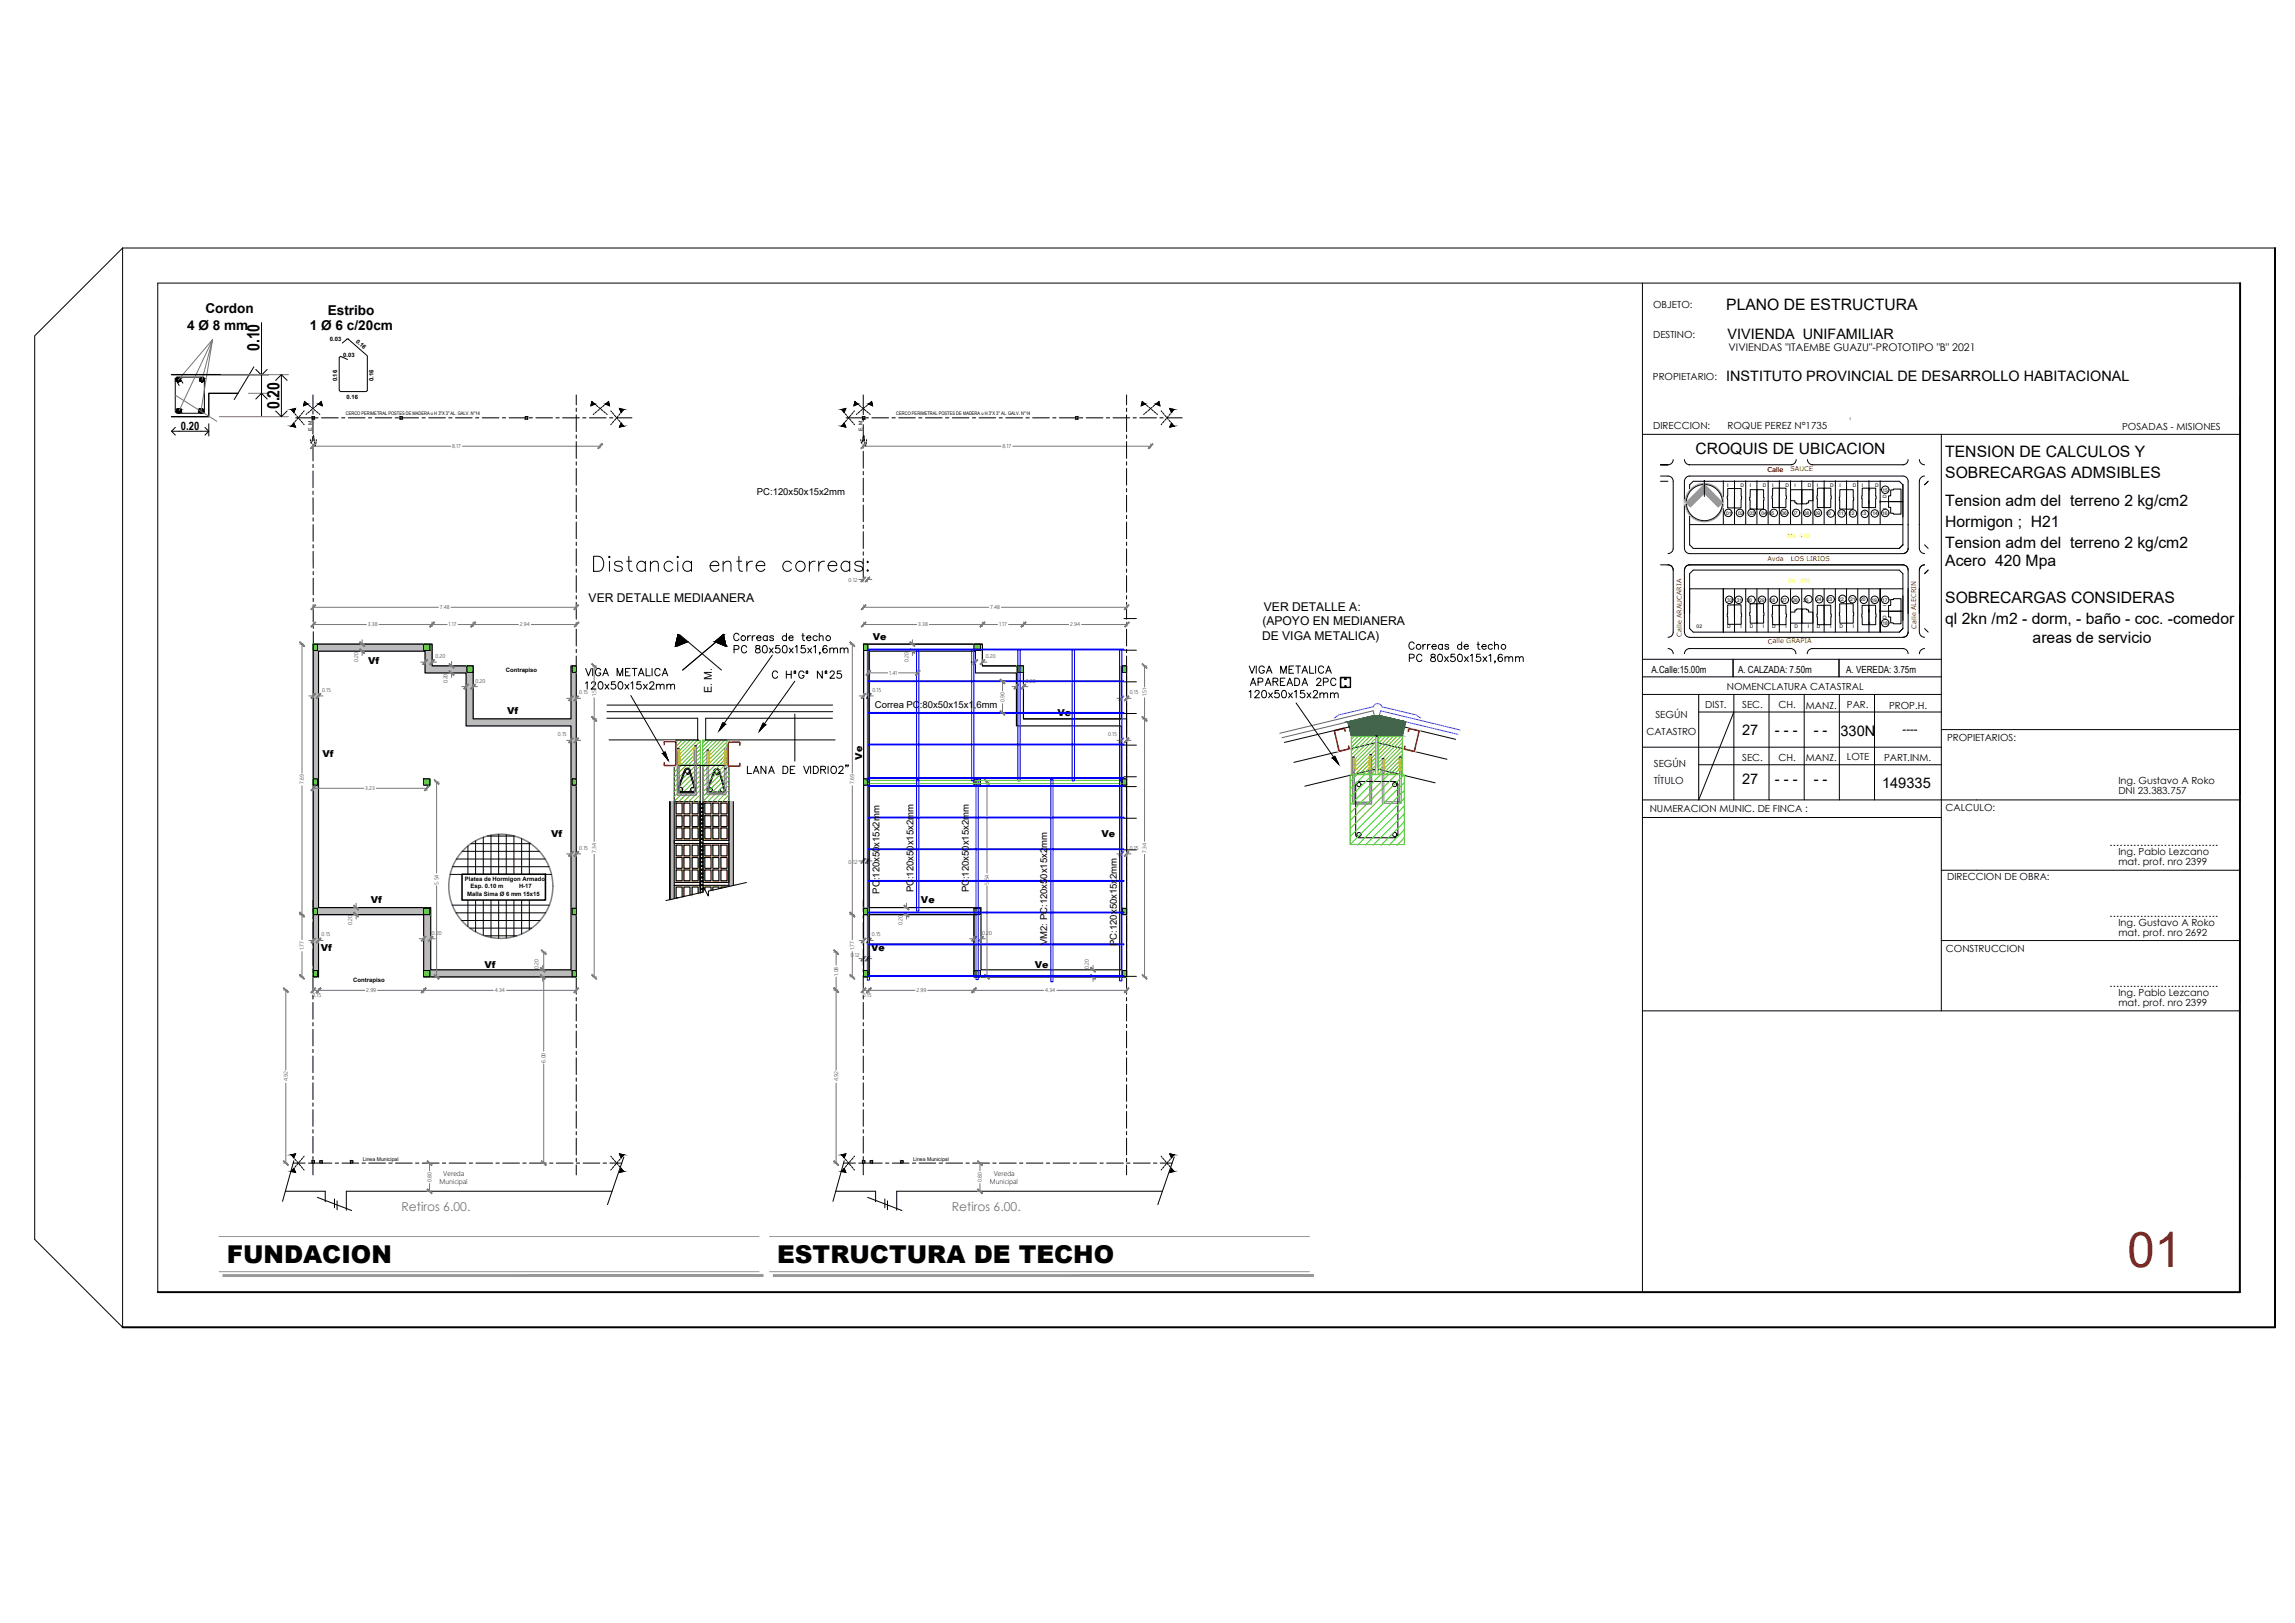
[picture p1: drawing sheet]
<svg xmlns="http://www.w3.org/2000/svg" width="594mm" height="420mm" viewBox="0 0 594 420" stroke-linecap="round" stroke-linejoin="round" font-family="sans-serif">
<defs><g id="words">
<text font-size="12.7" fill="#f00" x="550.7" y="327.9">01</text>
<text font-size="7.5" x="152.4" y="149.2">Distancia entre correas:</text>
<g font-size="6.4">
<text x="58.7" y="327">FUNDACION</text>
<text x="201.2" y="327">ESTRUCTURA DE TECHO</text>
</g>
<text font-size="5.3" x="322.4" y="178.9">APAREADA 2PC</text>
<g font-size="4.9" fill="#767676">
<text x="150.3" y="176">VIGA METALICA</text>
<text x="150.3" y="179.6">120x50x15x2mm</text>
</g>
<text font-size="4.9" x="198.6" y="176.7">C HºGº Nº25</text>
<g font-size="4.5">
<text x="67.2" y="90.9" transform="rotate(-90 67.2 90.9)">0.10</text>
<text x="72.3" y="106" transform="rotate(-90 72.3 106)">0.20</text>
</g>
<g font-size="4.1">
<text x="446.9" y="80.1">PLANO DE ESTRUCTURA</text>
<text x="503.5" y="118.3">TENSION DE CALCULOS Y</text>
<text x="503.5" y="123.6">SOBRECARGAS ADMSIBLES</text>
<text x="503.5" y="131">Tension adm del terreno 2 kg/cm2</text>
<text x="503.5" y="136.6">Hormigon ; H21</text>
<text x="503.5" y="141.9">Tension adm del terreno 2 kg/cm2</text>
<text x="503.5" y="146.4">Acero 420 Mpa</text>
<text x="503.5" y="156.2">SOBRECARGAS CONSIDERAS</text>
<text x="503.5" y="161.7">ql 2kn /m2 - dorm, - baño - coc. -comedor</text>
<text x="526.2" y="166.5">areas de servicio</text>
</g>
<text font-size="4" x="438.9" y="117.6">CROQUIS DE UBICACION</text>
<g font-size="3.8">
<text x="451" y="190.3">27</text>
<text x="459.4" y="190.3">- - -</text>
<text x="469.5" y="190.3">- -</text>
<text x="476.4" y="190.6">330N</text>
<text x="451" y="203">27</text>
<text x="459.4" y="203">- - -</text>
<text x="469.5" y="203">- -</text>
<text x="487.2" y="204.1">149335</text>
</g>
<g font-size="3.7">
<text x="447.2" y="87.6">VIVIENDA UNIFAMILIAR</text>
<text x="446.9" y="98.6">INSTITUTO PROVINCIAL DE DESARROLLO HABITACIONAL</text>
</g>
<g font-size="3.5">
<text x="53.2" y="80.9">Cordon</text>
<text x="84.8" y="81.4">Estribo</text>
<text x="48.5" y="85.3">4 Ø 8 mm</text>
<text x="80.2" y="85.3">1 Ø 6 c/20cm</text>
</g>
<g font-size="3.2">
<text x="546" y="219.1">................................</text>
<text x="546" y="237.3">................................</text>
<text x="546" y="255.5">................................</text>
</g>
<g font-size="3.2" fill="#767676">
<text x="103.9" y="313.4">Retiros 6.00.</text>
<text x="246.4" y="313.4">Retiros 6.00.</text>
</g>
<g font-size="3.1">
<text x="152.4" y="155.8">VER DETALLE MEDIAANERA</text>
<text x="326.8" y="161.8">(APOYO EN MEDIANERA</text>
<text x="327.2" y="158.1">VER DETALLE A:</text>
<text x="326.7" y="165.6">DE VIGA METALICA)</text>
</g>
<text font-size="3" x="46.8" y="111.3">0.20</text>
<text font-size="2.9" x="492.5" y="189.9">----</text>
<text font-size="2.8" x="184.2" y="179.4" transform="rotate(-90 184.2 179.4)">E. M.</text>
<text font-size="2.7" x="447.4" y="90.9">VIVIENDAS &quot;ITAEMBE GUAZU&quot;-PROTOTIPO &quot;B&quot; 2021</text>
<g font-size="2.5">
<text x="427.9" y="79.8">OBJETO:</text>
<text x="427.9" y="87.6">DESTINO:</text>
<text x="427.9" y="98.3">PROPIETARIO:</text>
<text x="427.9" y="111.1">DIRECCION:</text>
<text x="447.2" y="111.2">ROQUE PEREZ N°1735</text>
<text x="549.3" y="111.4">POSADAS - MISIONES</text>
<text x="195.9" y="128.3">PC:120x50x15x2mm</text>
<text x="225.9" y="165.8">Ve</text>
<text x="95.3" y="172">Vf</text>
<text x="427.5" y="174.1">A.Calle:15.00m</text>
<text x="447" y="178.7">NOMENCLATURA CATASTRAL</text>
<text x="449.9" y="174.1">A. CALZADA: 7.50m</text>
<text x="477.9" y="174.1">A. VEREDA: 3.75m</text>
<text x="131.3" y="184.9">Vf</text>
<text x="226.5" y="183.4">Correa PC:80x50x15x1,6mm</text>
<text x="273.7" y="185.4">Ve</text>
<text x="428.5" y="185.8">SEGÚN</text>
<text x="441.4" y="183.4">DIST.</text>
<text x="451" y="183.4">SEC.</text>
<text x="460.4" y="183.3">CH.</text>
<text x="467.5" y="183.4">MANZ.</text>
<text x="478.1" y="183.4">PAR.</text>
<text x="489" y="183.5">PROP.H.</text>
<text x="426.2" y="190.2">CATASTRO</text>
<text x="504" y="191.8">PROPIETARIOS:</text>
<text x="83.5" y="196">Vf</text>
<text x="223.2" y="196.7" transform="rotate(-90 223.2 196.7)">Ve</text>
<text x="451" y="197">SEC.</text>
<text x="460.4" y="197">CH.</text>
<text x="467.5" y="197.1">MANZ.</text>
<text x="478.1" y="196.7">LOTE</text>
<text x="487.7" y="197">PART.INM.</text>
<text x="428.1" y="203">TÍTULO</text>
<text x="428.1" y="198.6">SEGÚN</text>
<text x="548.4" y="203">Ing. Gustavo A Roko</text>
<text x="503.6" y="210">CALCULO:</text>
<text x="548.4" y="205.6">DNI 23.383.757</text>
<text x="427" y="210.3">NUMERACION MUNIC. DE FINCA :</text>
<text x="142.6" y="216.6">Vf</text>
<text x="285.1" y="216.6">Ve</text>
<text x="548.4" y="221.4">Ing. Pablo Lezcano</text>
<text x="504" y="227.9">DIRECCION DE OBRA:</text>
<text x="548.4" y="224">mat. prof. nro 2399</text>
<text x="96" y="233.7">Vf</text>
<text x="227.7" y="231.3" transform="rotate(-90 227.7 231.3)">PC:120x50x15x2mm</text>
<text x="236.4" y="231" transform="rotate(-90 236.4 231)">PC:120x50x15x2mm</text>
<text x="238.4" y="233.7">Ve</text>
<text x="250.8" y="231" transform="rotate(-90 250.8 231)">PC:120x50x15x2mm</text>
<text x="548.4" y="239.6">Ing. Gustavo A Roko</text>
<text x="271.1" y="244.7" transform="rotate(-90 271.1 244.7)">VM2: PC:120x50x15x2mm</text>
<text x="289.1" y="244.9" transform="rotate(-90 289.1 244.9)">PC:120x50x15x2mm</text>
<text x="548.4" y="242.2">mat. prof. nro 2692</text>
<text x="83" y="246.2">Vf</text>
<text x="125.4" y="250.7">Vf</text>
<text x="225.5" y="246.2">Ve</text>
<text x="267.9" y="250.7">Ve</text>
<text x="503.7" y="246.4">CONSTRUCCION</text>
<text x="548.4" y="257.8">Ing. Pablo Lezcano</text>
<text x="548.4" y="260.4">mat. prof. nro 2399</text>
</g>
<g font-size="1.8">
<text x="114.8" y="304.4">Vereda</text>
<text x="257.2" y="304.4">Vereda</text>
<text x="113.8" y="306.6">Municipal</text>
<text x="256.2" y="306.6">Municipal</text>
</g>
<g font-size="1.7" fill="#f00">
<text x="457.5" y="122.1">Calle</text>
<text x="463.5" y="122.1">SAUCE</text>
<text x="457.5" y="145.2">Avda</text>
<text x="463.6" y="145.2">LOS LIRIOS</text>
<text x="435.3" y="164.8" transform="rotate(-90 435.3 164.8)">Calle ARAUCARIA</text>
<text x="457.6" y="166.6">Calle GRAPIA</text>
<text x="496.1" y="162.7" transform="rotate(-90 496.1 162.7)">Calle ALECRIN</text>
</g>
<g font-size="1.6" fill="#ff0">
<text x="462.7" y="139.2">Mz 418</text>
<text x="462.8" y="150.9">Mz 419</text>
</g>
<g font-size="1.5">
<text x="85.4" y="88.3">0.03</text>
<text x="92.1" y="88.4" transform="rotate(44 92.1 88.4)">0.16</text>
<text x="88.8" y="92.4">0.03</text>
<text x="87.3" y="98.7" transform="rotate(-90 87.3 98.7)">0.16</text>
<text x="96.7" y="98.7" transform="rotate(-90 96.7 98.7)">0.16</text>
<text x="89.7" y="103.4">0.16</text>
<text x="130.9" y="174">Contrapiso</text>
<text x="120.3" y="228.2">Platea de Hormigon Armado</text>
<text x="121" y="232">Malla Sima Ø 6 mm 15x15</text>
<text x="121.8" y="230">Esp. 0.10 m</text>
<text x="134.4" y="230">H-17</text>
<text x="91.4" y="254.1">Contrapiso</text>
</g>
<g font-size="1.4">
<text x="117" y="116">8.17</text>
<text x="259.5" y="116">8.17</text>
<text x="219.7" y="150.7">0.12</text>
<text x="113.9" y="157.7">7.48</text>
<text x="256.3" y="157.7">7.48</text>
<text x="95.2" y="162.2">3.38</text>
<text x="116.1" y="162.2">1.17</text>
<text x="134.6" y="162.2">2.94</text>
<text x="237.7" y="162.2">3.38</text>
<text x="258.6" y="162.2">1.17</text>
<text x="277" y="162.2">2.94</text>
<text x="92.7" y="171.3" transform="rotate(-90 92.7 171.3)">0.20</text>
<text x="112.7" y="170.4">0.20</text>
<text x="235.1" y="171.3" transform="rotate(-90 235.1 171.3)">0.20</text>
<text x="255.2" y="170.4">0.20</text>
<text x="83.4" y="179.1">0.15</text>
<text x="115.9" y="176.9" transform="rotate(-90 115.9 176.9)">0.20</text>
<text x="123.1" y="176.7">0.20</text>
<text x="150" y="179.8">0.15</text>
<text x="225.8" y="179.1">0.15</text>
<text x="230.2" y="174.7">1.41</text>
<text x="265.5" y="176.7">0.20</text>
<text x="292.4" y="179.8">0.15</text>
<text x="154.3" y="180.2" transform="rotate(-90 154.3 180.2)">1.51</text>
<text x="260" y="181.8" transform="rotate(-90 260 181.8)">0.90</text>
<text x="296.8" y="180.2" transform="rotate(-90 296.8 180.2)">1.51</text>
<text x="144.4" y="190.6">0.15</text>
<text x="286.9" y="190.6">0.15</text>
<text x="78.7" y="203" transform="rotate(-90 78.7 203)">7.69</text>
<text x="221.1" y="203" transform="rotate(-90 221.1 203)">7.69</text>
<text x="94.5" y="204.6">3.23</text>
<text x="150" y="220">0.15</text>
<text x="154.3" y="220.8" transform="rotate(-90 154.3 220.8)">7.34</text>
<text x="292.4" y="220">0.15</text>
<text x="296.8" y="220.8" transform="rotate(-90 296.8 220.8)">7.34</text>
<text x="219.7" y="223.6">0.12</text>
<text x="113.5" y="229" transform="rotate(-90 113.5 229)">5.54</text>
<text x="256" y="229" transform="rotate(-90 256 229)">5.54</text>
<text x="91.1" y="239.5" transform="rotate(-90 91.1 239.5)">0.20</text>
<text x="233.6" y="239.5" transform="rotate(-90 233.6 239.5)">0.20</text>
<text x="78.7" y="246" transform="rotate(-90 78.7 246)">1.77</text>
<text x="83.3" y="242.4">0.15</text>
<text x="111.8" y="242">0.20</text>
<text x="221.1" y="246" transform="rotate(-90 221.1 246)">1.77</text>
<text x="225.7" y="242.4">0.15</text>
<text x="254.3" y="242">0.20</text>
<text x="139.4" y="250.9" transform="rotate(-90 139.4 250.9)">0.20</text>
<text x="220.3" y="247.8">0.12</text>
<text x="281.9" y="250.9" transform="rotate(-90 281.9 250.9)">0.20</text>
<text x="94.8" y="256.9">2.99</text>
<text x="128.1" y="256.9">4.34</text>
<text x="216.9" y="252.5" transform="rotate(-90 216.9 252.5)">1.08</text>
<text x="237.3" y="256.9">2.99</text>
<text x="270.6" y="256.9">4.34</text>
<text x="80.9" y="258.2">0.15</text>
<text x="223.3" y="258.2">0.15</text>
<text x="141.2" y="275.1" transform="rotate(-90 141.2 275.1)">6.00</text>
<text x="74.5" y="280" transform="rotate(-90 74.5 280)">4.92</text>
<text x="216.9" y="280" transform="rotate(-90 216.9 280)">4.92</text>
<text x="111.7" y="306" transform="rotate(-90 111.7 306)">0.80</text>
<text x="254.2" y="306" transform="rotate(-90 254.2 306)">0.80</text>
</g>
<g font-size="1.3">
<text x="89.5" y="107.4">CERCO PERIMETRAL POSTES DE MADERA u H 3&quot;X 3&quot; AL. GALV. N°14</text>
<text x="232" y="107.4">CERCO PERIMETRAL POSTES DE MADERA u H 3&quot;X 3&quot; AL. GALV. N°14</text>
<text x="80.8" y="111.7" transform="rotate(-90 80.8 111.7)">E. M.</text>
<text x="223.3" y="111.7" transform="rotate(-90 223.3 111.7)">E. M.</text>
<text x="447.1" y="126.1">I</text>
<text x="450.6" y="126.1">D</text>
<text x="452.9" y="126.1">I</text>
<text x="456.4" y="126.1">D</text>
<text x="458.7" y="126.1">I</text>
<text x="462.2" y="126.1">D</text>
<text x="464.5" y="126.1">I</text>
<text x="468" y="126.1">D</text>
<text x="470.3" y="126.1">I</text>
<text x="473.8" y="126.1">D</text>
<text x="476.1" y="126.1">I</text>
<text x="479.6" y="126.1">D</text>
<text x="481.9" y="126.1">I</text>
<text x="485.4" y="126.1">D</text>
<text x="487.3" y="127.2">15</text>
<text x="488.3" y="131.7" transform="rotate(-90 488.3 131.7)">I</text>
<text x="488.3" y="128.8" transform="rotate(-90 488.3 128.8)">D</text>
<text x="446.8" y="133.2">01</text>
<text x="449.9" y="133.3">02</text>
<text x="452.8" y="133.2">03</text>
<text x="456" y="133.3">04</text>
<text x="457.8" y="133.2">05</text>
<text x="461.1" y="133.2">06</text>
<text x="463.9" y="133.2">07</text>
<text x="466.9" y="133.2">08</text>
<text x="469.8" y="133.2">09</text>
<text x="472.5" y="133.2">10</text>
<text x="475.9" y="133.4">11</text>
<text x="478.7" y="133.4">12</text>
<text x="481.6" y="133.4">13</text>
<text x="484.7" y="133.4">14</text>
<text x="487.2" y="133.3">16</text>
<text x="447.1" y="155.8">32</text>
<text x="449.6" y="155.8">31</text>
<text x="452.1" y="155.8">30</text>
<text x="455.3" y="155.8">29</text>
<text x="458.1" y="155.8">28</text>
<text x="461.1" y="155.8">27</text>
<text x="464" y="155.8">26</text>
<text x="466.8" y="155.8">25</text>
<text x="470.1" y="155.6">24</text>
<text x="472.9" y="155.6">23</text>
<text x="475.9" y="155.6">22</text>
<text x="478.9" y="155.6">21</text>
<text x="481.5" y="155.6">20</text>
<text x="484.4" y="155.8">19</text>
<text x="487.2" y="155.8">17</text>
<text x="487.3" y="161.8">18</text>
<text x="488.3" y="160.2" transform="rotate(-90 488.3 160.2)">D</text>
<text x="488.3" y="156.8" transform="rotate(-90 488.3 156.8)">I</text>
<text x="439.2" y="162.7">02</text>
<text x="447.1" y="162.6">D</text>
<text x="450.6" y="162.6">I</text>
<text x="452.9" y="162.6">D</text>
<text x="456.4" y="162.6">I</text>
<text x="458.7" y="162.6">D</text>
<text x="462.2" y="162.6">I</text>
<text x="464.5" y="162.6">D</text>
<text x="468" y="162.6">I</text>
<text x="470.3" y="162.6">D</text>
<text x="473.8" y="162.6">I</text>
<text x="476.1" y="162.6">D</text>
<text x="479.6" y="162.6">I</text>
<text x="93.9" y="300.7">Linea Municipal</text>
<text x="236.4" y="300.7">Linea Municipal</text>
</g>
</g></defs>
<!-- layer: DIBUJO NEGRO -->
<path d="M579.9 73.3l-.1 261.2M588.9 64.2v279.4h-557.2M40.8 334.5h539" fill="none" stroke="#000" stroke-width=".51"/>
<!-- layer: 0 -->
<g fill="none" stroke="#000" stroke-width=".26">
<path d="M31.7 64.2h557.2M425.2 73.3v261.2M579.9 73.3h-539.1v261.2M9 86.9l22.7-22.7v279.4l-22.7-22.7zM66.2 95.6l1.5 1.5 1.5-1.5M67.7 94.2v2.9M71.4 98.5l1.4-1.5 1.5 1.5M72.8 97v3M66.2 103.3l1.5-1.5 1.5 1.5M67.7 101.8v3M71.4 106.4l1.4 1.5 1.5-1.5M72.8 104.9v3"/>
<path d="M425.2 112.4h154.7M433.1 119a1.34 1.34 0 0 1-1.3 1.3M436 119a1.34 1.34 0 0 0 1.4 1.3M465 119a1.34 1.34 0 0 1-1.4 1.3M467.9 119a1.34 1.34 0 0 0 1.3 1.3M493.9 119a1.34 1.34 0 0 1-1.3 1.3M496.9 119a1.34 1.34 0 0 0 1.3 1.3M502.5 112.4v149.3M429.8 123.2h2a1.34 1.34 0 0 1 1.3 1.4v17.4a1.34 1.34 0 0 1-1.3 1.3M429.8 120.3h2h-2M429.8 124.6h2M437.2 120.3h26.5"/>
<path d="M437.4 135.8v-10.3l.9-.9h53.3l1 .9v15.6M446.1 124.4v11.3M449 126.5h-1.8l-.1 2 .1 3h3.5v-5h-1.7v5M449 124.4v11.3M451.9 124.4v11.3M454.8 126.8h-1.7l-.2 2 .1 3h3.5v-5h-1.7v5M454.8 124.4v11.3M457.7 124.4v11.3M460.6 126.4h-1.7l-.2 2 .1 3h3.5v-5h-1.7v5M460.6 124.4v11.3M463.5 126.8h2.9v3.6v-3.6h2.9v2.8h-1.1v.6h-.5v.2l-2.6 .1v-.3h-.5v-.6h-1.1zM463.5 124.4v11.3"/>
<path d="M466.4 124.4v11.3M469.1 120.3h23.6M469.3 124.4v11.3M472.2 126.4h-1.7l-.1 5h3.5l.1-2.3-.1-2.7h-1.7v5M472.2 124.4v11.3M475.1 124.4v11.3M478 126.8h-1.7l-.1 5h3.5l.1-2.3-.1-2.7h-1.7v5M478 124.4v11.3M480.9 124.4v11.3M483.8 126.8h.1M483.8 126.4h-1.7l-.2 2 .1 3h3.5v-5h-1.7v5M483.8 124.4v11.3"/>
<path d="M486.7 126.8h.1M486.7 129.9h5.9M486.7 124.4v11.3M488.9 129.8l3.2 .1v-3.3h-2v.2h-.7v1.6h-.5v2.9h.5v1.6h.7v.2h2v-3.2M492.6 135.8h-55.2v5.2l.9 1h53.3l1-1M492.6 125.4v8.4M496.8 124.6v17.4M498.2 123.2a1.34 1.34 0 0 0-1.3 1.4M499.1 124.6l-.9 .9M429.8 146.2h2a1.34 1.34 0 0 1 1.3 1.4v16a1.34 1.34 0 0 1-1.3 1.4M437.2 146.2h55.5M437.4 143.3h55.2"/>
<path d="M437.4 143.3a1.34 1.34 0 0 1-1.4-1.3v-17.4a1.39 1.39 0 0 1 1.4-1.4h55.2a1.34 1.34 0 0 1 1.3 1.4v17.4a1.34 1.34 0 0 1-1.3 1.3M437.4 146.2a1.34 1.34 0 0 0-1.4 1.4v16a1.39 1.39 0 0 0 1.4 1.4M449 156.6v5h1.7v-5h-3.5l-.1 3 .1 2h1.8M449 152.4v11.2M451.9 152.4v11.2M454.8 156.3v5h1.7v-5h-3.5l-.1 3 .2 2h1.7M454.8 152.4v11.2M457.7 152.4v11.2M460.6 156.7v5h1.7v-5h-3.5l-.1 3 .2 2h1.7M460.6 152.4v11.2M463.5 158.5h1.1v-.6h.5v-.3l2.6 .1v.2h.5v.6h1.1v2.8h-2.9v-3.6v3.6h-2.9zM463.5 152.4v11.2"/>
<path d="M466.4 152.4v11.2M469.3 152.4v11.2M472.2 156.7v5h1.7l.1-2.7-.1-2.3h-3.5l.1 5h1.7M472.2 152.4v11.2M475.1 152.4v11.2M478 156.3v5h1.7l.1-2.7-.1-2.3h-3.5l.1 5h1.7M478 152.4v11.2M480.9 152.4v11.2M483.8 156.7v5h1.7v-5h-3.5l-.1 3 .2 2h1.7M483.8 152.4v11.2M486.7 157.9v.6M486.7 158.2h5.9"/>
<path d="M492.1 158.2v-3.2h-2v.2h-.7v1.5h-.5v3h.5v1.6h.7v.2h2v-3.3h-3.2M492.6 152.4h-55.2v10.3l.9 .9h53.3l1-.9v-14.2l-1-.9h-53.3l-.9 .9v10.3M492.6 146.2a1.34 1.34 0 0 1 1.3 1.4v16a1.34 1.34 0 0 1-1.3 1.4M496.8 147.6v16M496.9 142a1.34 1.34 0 0 0 1.3 1.3M498.2 141l.9 1M498.2 146.2a1.34 1.34 0 0 0-1.3 1.4M499.1 147.6l-.9 .9M175.1 166.1h2.6l-2.9 1.2zM175.5 164.3l2.2 1.8h-2.6zM175.5 164.3l-.7 3M175.9 164.3l10.9 9.2"/>
<path d="M178 166.1l-2.8 1.2M185.1 166.1l2.1-1.8 .4 1.8zM185.1 166.1h2.5l.3 1.2zM185.4 166.1l2.9 1.2M187.2 164.3l.7 3M187.6 164.3l-10.9 9.2M190 168.1h.8l.5-.3a.5 .5 0 0 0-.5-.7h-.8v1.9M191.3 164.4a.69 .69 0 0 0-.8-.5 .69 .69 0 0 0-.6 .8v.4a.7 .7 0 0 0 .6 .8 .7 .7 0 0 0 .8-.5M193.3 167.6a.7 .7 0 0 0-.8-.5 .7 .7 0 0 0-.6 .7v.5a.69 .69 0 0 0 .6 .7 .69 .69 0 0 0 .8-.4M193.5 164.6v1.2M194.3 164.6a.61 .61 0 0 0-.8 .5M194.7 164.6v1.2"/>
<path d="M195.4 164.6a.6 .6 0 0 0-.7 .5M195.7 167.2v.6l.6 .1a.54 .54 0 0 1 .5 .5 .54 .54 0 0 1-.5 .6l-.6-.1-.2-.2a.92 .92 0 0 1 1.1-.9l.1-.4a.72 .72 0 0 0-1-.2zM195.9 165.1h1.1a.61 .61 0 0 0-.7-.5 .61 .61 0 0 0-.5 .7 .61 .61 0 0 0 .5 .5l.7-.2M197.6 167.2a.63 .63 0 0 1 .9 .3l.1 .4a.85 .85 0 0 1-.5 1.1h-.2a1.22 1.22 0 0 1-.3-1.8zM198.6 164.9a.61 .61 0 0 0-.9-.1 .61 .61 0 0 0 0 .9 .61 .61 0 0 0 .9-.1M198.6 164.6v1.2M199.2 167.8l.9 1.2M199.9 169.6l-12.5 17.7M200.1 167.8l-.9 1.2M200.2 164.9l-.1-.2a.63 .63 0 0 0-.9 .2l.1 .1 .8 .3v.5a.63 .63 0 0 1-.9-.2M201.8 167.1h-.9l-.1 .8a.67 .67 0 0 1 1 0 .67 .67 0 0 1-.1 1 .67 .67 0 0 1-1-.2M202.8 167.2a.63 .63 0 0 1 .9 .3l.1 .4a.86 .86 0 0 1-.6 1.1h-.2a1.26 1.26 0 0 1-.2-1.8z"/>
<path d="M203.6 164.9a.61 .61 0 0 0-.9-.1 .61 .61 0 0 0 0 .9 .61 .61 0 0 0 .9-.1M203.6 163.9v1.9M204.2 165.1h1.1a.58 .58 0 0 0-.8-.5 .58 .58 0 0 0-.2 1l.4 .2 .6-.2M204.3 167.8l1 1.2M205.3 167.8l-1 1.2M205.7 176.3l-7.8 11.1M205.9 167.5l.4-.4v1.9M207.6 164.6h.6M207.8 163.9v1.6l.1 .3h.4M208.4 167.1h-.9l-.1 .8a.67 .67 0 0 1 1 0 .67 .67 0 0 1-.1 1 .67 .67 0 0 1-1-.2M208.8 165.1h1.1a.61 .61 0 0 0-.6-.5 .61 .61 0 0 0-.6 .7 .61 .61 0 0 0 .6 .5l.6-.2M209.1 167.8l1 1.2"/>
<path d="M210.1 167.8l-1 1.2M210.6 167.5l.5-.4v1.9M211.5 164.9a.61 .61 0 0 0-.9-.1 .61 .61 0 0 0 0 .9 .61 .61 0 0 0 .9-.1M212.1 164.9l.4-.3 .5 .1 .1 1.1M212.1 163.9v1.9M212.3 168.9h-.2h.2l-.2 .5M214.1 167.4l-.1-.2a.63 .63 0 0 0-.9 .3 1.12 1.12 0 0 0 .4 1.5 .59 .59 0 0 0 .7-.5 .59 .59 0 0 0-.6-.7 .59 .59 0 0 0-.6 .6M214.8 168.1l.5-.3h.4l.1 1.2M214.8 167.8v1.2M215.8 168.1l.4-.3h.5l.1 1.2M217.5 168.1l.5-.3h.4l.1 1.2M217.5 167.8v1.2"/>
<path d="M218.5 168.1l.5-.3h.4l.1 1.2M290.9 160.1h3.3M290.9 168.3h3.3M290.9 176.5h3.3M323.4 172.4l.7 1.9 .7-1.9M325.2 172.4v1.9M327.3 172.9a.7 .7 0 0 0-.8-.5 .7 .7 0 0 0-.6 .7v.5a.68 .68 0 0 0 .7 .7 .68 .68 0 0 0 .7-.7h-.5M327.8 174.3l.7-1.9 .8 1.9M331.5 174.3v-1.9l.7 1.9 .8-1.9v1.9M334.9 172.4h-1.2v1.9M335.4 172.4h1.3M336 172.4v1.9"/>
<path d="M337 174.3l.8-1.9 .7 1.9M339 172.4v1.9h1.1M340.6 172.4v1.9M342.6 172.9a.7 .7 0 0 0-.8-.5 .7 .7 0 0 0-.5 .7v.5a.7 .7 0 0 0 .5 .7 .7 .7 0 0 0 .8-.5M343.2 174.3l.7-1.9 .7 1.9M348.3 175.3h1.3v2.7h-1.3v-.5h.1v.4h1.1v-2.4h-1.1v.4h-.1zM364.8 170.4l1.1-.1 .2-.6-.5-.3h-.8v1.9M366.1 166.7a.7 .7 0 0 0-.8-.5 .7 .7 0 0 0-.6 .7v.5a.7 .7 0 0 0 .6 .7 .7 .7 0 0 0 .8-.5M368.1 169.8a.71 .71 0 0 0-.8-.4 .71 .71 0 0 0-.6 .7v.4a.71 .71 0 0 0 .6 .8 .71 .71 0 0 0 .8-.5M368.3 166.8v1.3M369 166.8l-.4 .1-.3 .5M369.5 166.8v1.3"/>
<path d="M370.2 166.8l-.4 .1-.3 .5M370.5 169.5v.5l.6 .2a.54 .54 0 0 1 .5 .5 .54 .54 0 0 1-.5 .6l-.7-.2a.7 .7 0 0 1 .1-.8 .7 .7 0 0 1 .7-.2l.3-.5a.69 .69 0 0 0-1-.1zM370.7 167.4h1.1a.61 .61 0 0 0-.7-.5 .61 .61 0 0 0-.5 .6 .61 .61 0 0 0 .5 .6l.7-.3M372.4 169.5a.58 .58 0 0 1 .9 .2l.1 .5a.83 .83 0 0 1-.7 1.1 1.21 1.21 0 0 1-.3-1.8zM373.4 167.1a.6 .6 0 0 0-.9-.1 .6 .6 0 0 0 0 .9 .6 .6 0 0 0 .9-.1M373.4 166.8v1.3M373.9 170l1 1.3M374.9 170l-1 1.3M375 167.1a.57 .57 0 0 0-1 0l.9 .5 .1 .2a.57 .57 0 0 1-1 0M376.6 169.4h-.9l-.1 .8a.67 .67 0 0 1 1 0 .67 .67 0 0 1-.1 1 .67 .67 0 0 1-1-.3M377.6 169.5a.6 .6 0 0 1 .9 .2l.1 .5a.8 .8 0 0 1-.8 1.1 1.19 1.19 0 0 1-.2-1.8zM378.4 167.1a.6 .6 0 0 0-.9-.1 .6 .6 0 0 0 0 .9 .6 .6 0 0 0 .9-.1"/>
<path d="M378.4 166.2v1.9M379 167.4h1.1a.61 .61 0 0 0-.7-.5 .61 .61 0 0 0-.5 .6 .61 .61 0 0 0 .6 .6l.6-.3M379.1 170l1 1.3M380.1 170l-1 1.3M380.6 169.7l.5-.3v1.9M382.3 166.8h.7M382.6 166.2v1.5l.1 .3 .4 .1M383.2 169.4h-.9l-.1 .8a.67 .67 0 0 1 1 0 .67 .67 0 0 1-.1 1 .67 .67 0 0 1-1-.3M383.6 167.4h1.1a.61 .61 0 0 0-.6-.5 .61 .61 0 0 0-.6 .6 .61 .61 0 0 0 .6 .6l.6-.3M383.9 170l1 1.3M384.9 170l-1 1.3M385.4 169.7l.5-.3v1.9"/>
<path d="M386.3 167.1a.6 .6 0 0 0-.9-.1 .6 .6 0 0 0 0 .9 .6 .6 0 0 0 .9-.1M386.9 167.2l.4-.4 .5 .1 .1 1.2M386.9 166.2v1.9M387.1 171.2h-.2h.2l-.2 .4M388.9 169.6a.54 .54 0 0 0-.6-.2 .54 .54 0 0 0-.4 .3 1.12 1.12 0 0 0 .4 1.6 .59 .59 0 0 0 .7-.6 .59 .59 0 0 0-.6-.6 .59 .59 0 0 0-.6 .5M389.6 170.4l.4-.4 .5 .1 .1 1.2M389.6 170v1.3M390.6 170.4l.4-.4 .5 .1 .1 1.2M392.3 170.4l.5-.4 .4 .1 .1 1.2M392.3 170v1.3M393.3 170.4l.4-.4 .5 .1 .1 1.2M425.2 170.7h77.3"/>
<path d="M425.2 175.2h77.3M425.2 179.8h77.3M431.8 167.9a1.34 1.34 0 0 1 1.3 1.3M437.2 167.9h26.5M437.4 165h55.2M437.4 167.9a1.34 1.34 0 0 0-1.4 1.3M439.7 179.8v27.3l9.1-22.8M446.1 163.6v-11.2v11.2M448.6 170.7v4.5M448.8 179.8v27.3M457.9 179.8v27.3M463.5 167.9a1.34 1.34 0 0 1 1.4 1.3"/>
<path d="M467 179.8v27.3M469 167.9h23.7M469.2 167.9a1.34 1.34 0 0 0-1.4 1.3M476 170.7v4.5M476.1 179.8v27.3M483.8 161.3h.1M485.2 179.8v27.3M486.7 163.6v-11.2v11.2M486.7 161.3h.1M492.6 167.9a1.34 1.34 0 0 1 1.3 1.3M496.9 163.6a1.34 1.34 0 0 0 1.3 1.4M498.2 162.7l.9 .9"/>
<path d="M498.2 167.9a1.34 1.34 0 0 0-1.3 1.3M579.8 170.7h.1M157.1 185.9h23.5v5.6M157.1 184.2h58.4M157.1 182.5h58.4M157.7 191.5h23M163.3 180.1l8.6 14.8M171.5 195.1l.7-.4 .8 2.1zM172 192.1l-.1 .1M174.5 198.1h6.8v9.4h-6.8zM174.5 198.1h14.2M174.9 192.2h.1"/>
<path d="M175.3 193.7h.5M177 199.7l-1.5 4.2M177.1 199.7a.84 .84 0 0 1 .8-.9 .84 .84 0 0 1 .9 .9M177.3 199.7l-1.7 4.7M178.4 199.7l1.4 4.7M178.7 199.7l1.3 4.2a.83 .83 0 0 1-.7 1.3h-3.2a.83 .83 0 0 1-.7-.5 .83 .83 0 0 1 .1-.9M179.8 193.1h.5M180.6 191.6h.1M182 198.1h6.7v9.4h-6.7zM183 194.2h.4M185 199.8l-1.8 4.7M186.1 199.8l1.4 4.7"/>
<path d="M186.3 199.8l1.3 4.2M186.4 199.8a.84 .84 0 0 0-.9-.8 .84 .84 0 0 0-.8 .8l-1.5 4.1a.83 .83 0 0 0-.1 .9 .83 .83 0 0 0 .7 .5M187.1 187.1l.7 .4-1.7 1.7zM187.5 199h.4M188.6 192.4h.1M191.5 192.3h.1M193.5 198.4v1.8h1M195.3 199.6h.9M197.6 187.2l.6 .4-1.6 1.7zM198.3 198.4v1.8l-1.3-1.8v1.8M199.2 199.6h1M202.7 198.4h.6a1 1 0 0 1 .7 .9 1 1 0 0 1-.7 .9h-.6z"/>
<path d="M204.6 199.2h.7M205.7 184.9v12.1M205.8 198.4h-1.2v1.8h1.2M208 198.4l.8 1.8 .7-1.8M209.8 198.4v1.8M210.6 198.4h.6a1 1 0 0 1 .6 .9 1 1 0 0 1-.6 .9h-.6zM212.5 199.2h1l.2-.5-.4-.3h-.8v1.8M213.1 199.2l.6 1M214.4 198.4v1.8M215.3 198.6a.88 .88 0 0 1 1.2 .2 .88 .88 0 0 1-.1 1.2 .88 .88 0 0 1-1.3-.1 .88 .88 0 0 1 .2-1.3zM215.5 185.9h-32.8v5.7l33.5-.1M217.2 198.8l.3-.4h.6l.1 .3-.2 .7-.9 .8h1.2"/>
<path d="M219.1 198.1h-.2h.2l-.2 .4M219.6 198.1h-.2h.2l-.2 .4M290.9 184.7h3.3M290.9 192.9h3.3M335.5 182l9.7 14M344.9 196.2l.6-.4 1 2.1zM349.3 188.2l-16.8 4M350.1 196h.4M350.7 190.6h6.1M354.6 195.3h.5M356.1 192.3l-21.2 5.1M356.1 199.1l-18.3 4.4"/>
<path d="M356.1 190.6v8.1M356.7 190.6v8.1M356.8 192.3l17.8 4.3M356.8 199.1l14.7 3.6M357.8 196.4h.4M362.3 196h.4M363.6 188.2l13.2 3.2M425.2 193.4h77.3M439.7 198h62.8M439.7 184.3h62.8M502.5 188.9h77.4M175 207.9h1.6v2.8h-1.6z"/>
<path d="M175 211.2h1.6v2.8h-1.6zM175 214.3h1.6v2.8h-1.6zM175 218.8h1.6v2.8h-1.6zM176.1 204.9h3.2M177 207.9h1.6v2.8h-1.6zM177 211.2h1.6v2.8h-1.6zM177 214.3h1.6v2.8h-1.6zM177 218.8h1.6v2.8h-1.6zM178.6 200.1l-.7 .4v-.2M179.2 207.9h1.5v2.8h-1.5zM179.2 211.2h1.5v2.8h-1.5zM179.2 214.3h1.5v2.8h-1.5z"/>
<path d="M179.2 218.8h1.5v2.8h-1.5zM181.3 218.4v10.1h-6.8v-10.1h14.2v10.1h-6.7v-10.1M181.3 208.3h.7M181.3 209.3h.7M181.3 210.4h.7M181.3 211.4h.7M181.3 212.4h.7M181.3 213.3h.7M181.3 214.3h.7M181.3 215.3h.7M181.3 216.3h.7M181.3 217.3h.7"/>
<path d="M181.3 219.3h.7M181.3 208.2h.7M181.3 209.2h.7M181.3 210.2h.7M181.3 211.2h.7M181.3 212.2h.7M181.3 213.2h.7M181.3 214.2h.7M181.3 215.1h.7M181.3 216.2h.7M181.3 217.2h.7M181.3 218.2h.7"/>
<path d="M181.3 219.2h.7M181.3 208h.7M181.3 209h.7M181.3 210h.7M181.3 211h.7M181.3 212h.7M181.3 213h.7M181.3 214h.7M181.3 215h.7M181.3 216h.7M181.3 217h.7M181.3 218h.7"/>
<path d="M181.3 219h.7M181.3 220h.7M181.3 207.7h.1M181.3 208.6h.1M181.3 209.6h.1M181.3 210.7h.1M181.3 211.7h.1M181.3 212.7h.1M181.3 213.7h.1M181.3 214.7h.1M181.3 215.7h.1M181.3 216.6h.1"/>
<path d="M181.3 217.6h.1M181.3 218.6h.1M181.3 219.6h.1M182.4 207.9h1.7v2.8h-1.7zM182.4 211.2h1.7v2.8h-1.7zM182.4 214.3h1.7v2.8h-1.7zM182.4 218.8h1.7v2.8h-1.7zM183.8 205h3.2M184.5 207.9h1.6v2.8h-1.6zM184.5 211.2h1.6v2.8h-1.6zM184.5 214.3h1.6v2.8h-1.6zM184.5 218.8h1.6v2.8h-1.6z"/>
<path d="M186.2 200.2l-.5 .4h-.1l-.1-.3M186.6 207.9h1.6v2.8h-1.6zM186.6 211.2h1.6v2.8h-1.6zM186.6 214.3h1.6v2.8h-1.6zM186.6 218.8h1.6v2.8h-1.6zM187.6 204a.83 .83 0 0 1-.6 1.3h-3.2M189.8 207.5v21.7M195 200.2l.7-1.8 .8 1.8M199 200.2l.7-1.8 .7 1.8M290.9 201.1h3.3M290.9 203.6h3.3M290.9 211.8h3.3"/>
<path d="M350.9 215.9l.2 .7 .6 .3h9.3l.6-.3 .3-.6M350.9 203v13.1M361.9 203.2l-.3-.6-.6-.3h-9.3l-.6 .3-.2 .6M361.9 203.1v13M425.2 207.1h154.7M425.2 211.6h77.3M173.4 232.9v-25.4v25.4M174.5 229.2h6.8M175 222h1.6v2.8h-1.6zM175 225.2h1.6v2.8h-1.6zM176.6 232.2v-2.6h-1.6v2.8h.5M177 222h1.6v2.8h-1.6z"/>
<path d="M177 225.2h1.6v2.8h-1.6zM178.6 231.7v-2.1h-1.6v2.5M179.2 222h1.5v2.8h-1.5zM179.2 225.2h1.5v2.8h-1.5zM180.7 231.3v-1.7h-1.5v2M181.3 229v-21.5v10.1h-6.8v-10.1v25.1M181.3 220.3h.7M181.3 221.3h.7M181.3 222.3h.7M181.3 223.3h.7M181.3 224.3h.7M181.3 225.3h.7"/>
<path d="M181.3 226.3h.7M181.3 227.3h.7M181.3 228.3h.7M181.3 229.3h.7M181.3 230.3h.7M181.3 220.2h.7M181.3 221.2h.7M181.3 222.2h.7M181.3 223.1h.7M181.3 224.1h.7M181.3 225.1h.7M181.3 226.2h.7"/>
<path d="M181.3 227.2h.7M181.3 228.2h.7M181.3 229.2h.7M181.3 230.2h.7M181.3 221h.7M181.3 222h.7M181.3 223h.7M181.3 224h.7M181.3 225h.7M181.3 226h.7M181.3 227h.7M181.3 228h.7"/>
<path d="M181.3 229h.7M181.3 231h.6M181.3 220.7h.1M181.3 221.7h.1M181.3 222.7h.1M181.3 223.7h.1M181.3 224.7h.1M181.3 225.7h.1M181.3 226.7h.1M181.3 227.6h.1M181.3 228.6h.1M181.3 229.6h.1"/>
<path d="M181.3 230.6h.1M182 230l-.7-.1v-22.4v23.6M182 229.2h6.7M182.4 222h1.7v2.8h-1.7zM182.4 225.2h1.7v2.8h-1.7zM182.4 230.3v-.7h1.7v.9M184.5 222h1.6v2.8h-1.6zM184.5 225.2h1.6v2.8h-1.6zM186.1 230.1v-.5h-1.6v.8M186.6 222h1.6v2.8h-1.6zM186.6 225.2h1.6v2.8h-1.6zM187.9 229.6h-1.3v.3"/>
<path d="M188.7 229.5v-22v10.1h-6.7v-10.1v23.4M193.2 228.5l-9.8 2.2v1.3l-1.3-2.4-.1 1.4-9.6 2.1M290.9 220h3.3M502.5 225.3h77.4M290.9 252.8h3.3M502.5 243.5h77.4M425.2 261.7h154.7"/>
<circle cx="441.2" cy="130.1" r="4.7"/>
<circle cx="447.4" cy="132.8" r=".96"/>
<circle cx="450.4" cy="132.8" r=".96"/>
<circle cx="453.4" cy="132.8" r=".96"/>
<circle cx="456.4" cy="132.8" r=".96"/>
<circle cx="459.2" cy="132.8" r=".96"/>
<circle cx="461.9" cy="132.8" r=".96"/>
<circle cx="464.9" cy="132.8" r=".96"/>
<circle cx="467.8" cy="132.8" r=".96"/>
<circle cx="470.6" cy="132.8" r=".96"/>
<circle cx="473.9" cy="132.9" r=".96"/>
<circle cx="476.7" cy="132.9" r=".96"/>
<circle cx="479.7" cy="132.9" r=".96"/>
<circle cx="482.7" cy="133" r=".96"/>
<circle cx="485.3" cy="132.9" r=".96"/>
<circle cx="488" cy="126.8" r=".96"/>
<circle cx="488" cy="132.8" r=".96"/>
<circle cx="447.6" cy="155.3" r=".96"/>
<circle cx="450.1" cy="155.3" r=".96"/>
<circle cx="453.4" cy="155.3" r=".96"/>
<circle cx="456.1" cy="155.3" r=".96"/>
<circle cx="459.2" cy="155.3" r=".96"/>
<circle cx="462" cy="155.3" r=".96"/>
<circle cx="464.8" cy="155.3" r=".96"/>
<circle cx="468.1" cy="155.1" r=".96"/>
<circle cx="470.9" cy="155.1" r=".96"/>
<circle cx="473.9" cy="155.1" r=".96"/>
<circle cx="476.9" cy="155" r=".96"/>
<circle cx="479.5" cy="155.1" r=".96"/>
<circle cx="482.4" cy="155.3" r=".96"/>
<circle cx="485.3" cy="155.3" r=".96"/>
<circle cx="488" cy="155.3" r=".96"/>
<circle cx="192.4" cy="165.2" r=".63"/>
<circle cx="214.4" cy="165.2" r=".63"/>
<circle cx="367.2" cy="167.4" r=".63"/>
<circle cx="389.2" cy="167.4" r=".63"/>
<circle cx="488" cy="161.3" r=".96"/>
<circle cx="177.9" cy="199.7" r=".54"/>
<circle cx="185.6" cy="199.8" r=".54"/>
<circle cx="176.2" cy="204.4" r=".54"/>
<circle cx="179.3" cy="204.4" r=".54"/>
<circle cx="183.9" cy="204.4" r=".54"/>
<circle cx="187" cy="204.4" r=".54"/>
<circle cx="351.8" cy="216" r=".54"/>
<circle cx="351.8" cy="203.1" r=".54"/>
<circle cx="361" cy="216" r=".54"/>
<circle cx="361" cy="203.1" r=".54"/>
</g>
<path d="M478.9 108.1v.6" fill="none" stroke="#939598" stroke-width=".26"/>
<path d="M443.7 134.4l-.5 .2" fill="none" stroke="#fff" stroke-width=".26"/>
<g fill="#fff" stroke="#fff" stroke-width=".26">
<path d="M436.5 130.1l4.7-2.5-3.6 3.6z"/>
<path d="M441.2 127.6l4.7 2.5-1.1 1.1z"/>
<path d="M438.7 125.8l.9-.4zM438.3 126.1l1.3-.7zM438.3 126.1l1.8-.8zM437.9 126.4l2.2-1.1zM437.9 126.4l2.6-1.2zM437.9 126.4l2.6-1.2-2.9 1.5zM437.6 126.7l3.4-1.6-.5 .1zM437.6 126.7l3.4-1.6-3.8 2zM437.2 127.1l4.3-2h-.5zM437.2 127.1l4.3-2-4.5 2.4zM437 127.5l5-2.3-.5-.1zM437 127.5l5-2.3-5.3 2.7zM436.7 127.9l5.8-2.6-.5-.1zM436.7 127.9l5.8-2.6-6 3.1zM436.5 128.4l6.4-2.9-.4-.2zM436.5 128.4l6.4-2.9-6.5 3.3zM436.4 128.8l7-3.1-.5-.2zM436.4 128.8l7-3.1-7.1 3.6zM436.3 129.3l7.5-3.4-.4-.2zM436.3 129.3l7.5-3.4-7.6 3.9zM436.2 129.8l8-3.6-.4-.3zM436.2 129.8l8-3.6-8 4.1zM436.2 130.3l8.4-3.8-.4-.3zM436.2 130.3l8.4-3.8-8.3 4.3zM436.3 130.8l8.6-4-.3-.3zM436.3 130.8l8.6-4-8.6 4.4zM436.3 131.2l8.9-4-.3-.4zM436.3 131.2l8.9-4-8.7 4.5zM436.5 131.7l9-4.1-.3-.4zM436.5 131.7l9-4.1-8.8 4.6zM436.7 132.2l9-4.1-.2-.5zM436.7 132.2l9-4.1-8.8 4.5zM436.9 132.6l9-4.1-.2-.4zM436.9 132.6l9-4.1-8.8 4.5zM437.1 133l8.9-4-.1-.5zM437.1 133l8.9-4-8.6 4.4zM437.4 133.4l8.7-3.9-.1-.5zM437.4 133.4l8.7-3.9-8.3 4.2zM437.8 133.7l8.3-3.8v-.4zM437.8 133.7l8.3-3.8-7.9 4.2zM438.2 134.1l7.9-3.7v-.5zM438.2 134.1l7.9-3.7-7.5 3.9zM438.6 134.3l7.5-3.4v-.5zM438.6 134.3l7.5-3.4-7.1 3.7zM439 134.6l7-3.2 .1-.5zM439 134.6l7-3.2-6.6 3.4zM439.4 134.8l6.4-2.9 .2-.5zM439.4 134.8l6.4-2.9-5.9 3zM439.9 134.9l5.7-2.6 .2-.4zM439.9 134.9l5.7-2.6-5.2 2.7zM440.4 135l5-2.3 .2-.4zM440.4 135l5-2.3-4.6 2.4zM440.8 135.1l4.3-2 .3-.4zM440.8 135.1l4.3-2-3.8 2zM441.3 135.1l3.5-1.6 .3-.4zM441.3 135.1l3.5-1.6-3 1.5zM441.8 135l2.6-1.2 .4-.3zM441.8 135l2.6-1.2zM442.3 134.9l2.1-1.1zM442.3 134.9l1.8-.8zM442.8 134.8l1.3-.7zM442.8 134.8l.9-.4z"/>
<path d="M441.2 125.4v2.2l4.7 2.5zM441.2 125.4v2.2l-4.7 2.5z"/>
<path d="M438.7 125.8l.9-.4zM438.3 126.1l1.3-.7zM438.3 126.1l1.8-.8zM437.9 126.4l2.2-1.1zM437.9 126.4l2.6-1.2zM437.9 126.4l2.6-1.2-2.9 1.5zM437.6 126.7l3.4-1.6-.5 .1zM437.6 126.7l3.4-1.6-3.8 2zM437.2 127.1l4.3-2h-.5zM437.2 127.1l4.3-2-4.5 2.4zM437 127.5l5-2.3-.5-.1zM437 127.5l5-2.3-5.3 2.7zM436.7 127.9l5.8-2.6-.5-.1zM436.7 127.9l5.8-2.6-6 3.1zM436.5 128.4l6.4-2.9-.4-.2zM436.5 128.4l6.4-2.9-6.5 3.3zM436.4 128.8l7-3.1-.5-.2zM436.4 128.8l7-3.1-7.1 3.6zM436.3 129.3l7.5-3.4-.4-.2zM436.3 129.3l7.5-3.4-7.6 3.9zM436.2 129.8l8-3.6-.4-.3zM436.2 129.8l8-3.6-8 4.1zM436.2 130.3l8.4-3.8-.4-.3zM436.2 130.3l8.4-3.8-8.3 4.3zM436.3 130.8l8.6-4-.3-.3zM436.3 130.8l8.6-4-8.6 4.4zM436.3 131.2l8.9-4-.3-.4zM436.3 131.2l8.9-4-8.7 4.5zM436.5 131.7l9-4.1-.3-.4zM436.5 131.7l9-4.1-8.8 4.6zM436.7 132.2l9-4.1-.2-.5zM436.7 132.2l9-4.1-8.8 4.5zM436.9 132.6l9-4.1-.2-.4zM436.9 132.6l9-4.1-8.8 4.5zM437.1 133l8.9-4-.1-.5zM437.1 133l8.9-4-8.6 4.4zM437.4 133.4l8.7-3.9-.1-.5zM437.4 133.4l8.7-3.9-8.3 4.2zM437.8 133.7l8.3-3.8v-.4zM437.8 133.7l8.3-3.8-7.9 4.2zM438.2 134.1l7.9-3.7v-.5zM438.2 134.1l7.9-3.7-7.5 3.9zM438.6 134.3l7.5-3.4v-.5zM438.6 134.3l7.5-3.4-7.1 3.7zM439 134.6l7-3.2 .1-.5zM439 134.6l7-3.2-6.6 3.4zM439.4 134.8l6.4-2.9 .2-.5zM439.4 134.8l6.4-2.9-5.9 3zM439.9 134.9l5.7-2.6 .2-.4zM439.9 134.9l5.7-2.6-5.2 2.7zM440.4 135l5-2.3 .2-.4zM440.4 135l5-2.3-4.6 2.4zM440.8 135.1l4.3-2 .3-.4zM440.8 135.1l4.3-2-3.8 2zM441.3 135.1l3.5-1.6 .3-.4zM441.3 135.1l3.5-1.6-3 1.5zM441.8 135l2.6-1.2 .4-.3zM441.8 135l2.6-1.2zM442.3 134.9l2.1-1.1zM442.3 134.9l1.8-.8zM442.8 134.8l1.3-.7zM442.8 134.8l.9-.4z"/>
<path d="M441.2 125.4v2.2l4.7 2.5zM441.2 125.4v2.2l-4.7 2.5z"/>
</g>
<g fill="none" stroke="#989898" stroke-width=".26">
<path d="M81 114.9v1.1M155.4 114.9v1.1M223.5 114.9v1.1M297.8 114.9v1.1M441.2 125.4l4.7 4.7-1.1 1.1-3.6-3.6-3.6 3.6-1.1-1.1zM441.2 125.7l4.4 4.4-.8 .8-3.6-3.6-3.6 3.6-.8-.8zM81.1 203.6v1.1M110.5 203.6v1.1M112.6 202.4h1.1M255 202.4h1.1M223.5 222.4v1.1M224.6 222.4v1.1"/>
<path d="M73.3 256.3h1.1M112.6 252.9h1.1M140.3 246.5h1.1M215.8 256.3h1.1M215.8 246.5h1.1M223.5 247.7v1.1M224.6 247.7v1.1M255 252.9h1.1M73.3 301.1h1.1M110.6 301.1h1.1M110.6 308.4h1.1M140.3 301.1h1.1"/>
<path d="M215.8 301.1h1.1M253 301.1h1.1M253 308.4h1.1"/>
<circle cx="441.2" cy="130.1" r="5"/>
</g>
<g fill="#989898" stroke="#989898" stroke-width=".26">
<path d="M441.2 125.7l1.6 1.6h-3.2z"/>
<path d="M436.8 130.1h1.6l-.8 .8z"/>
<path d="M441.2 127.3h1.6l2.8 2.8z"/>
<path d="M441.2 127.3l2.8 2.8h1.6zM444 130.1h1.6l-.8 .8z"/>
<path d="M439.6 127.3l-1.2 2.8 2.8-2.8zM439.6 127.3l-1.2 2.8h-1.6z"/>
<path d="M441.2 127.3l2.8 2.8h1.6zM444 130.1h1.6l-.8 .8z"/>
<path d="M439.6 127.3l-1.2 2.8 2.8-2.8zM439.6 127.3l-1.2 2.8h-1.6z"/>
</g>
<!-- layer: None -->
<path d="M65.7 95l-5.1 8.4M67.7 83.5v10.7M67.7 97.1v4.7M72.8 100v4.9M44.4 111.6h9.6M45.4 110.6l-1 1 1 1M53.1 110.6l.9 1-.9 1M54 109.7v3.2M67.7 104.8v2.9M441.2 124.4v4.1" fill="none" stroke="#000" stroke-width=".26"/>
<!-- layer: rotulos -->
<path d="M56.7 329.2h139.8M56.7 320.1h139.8M199.2 329.2h139.7M199.2 320.1h139.7" fill="none" stroke="#989898" stroke-width=".26"/>
<g fill="#989898" stroke="#989898" stroke-width=".26">
<path d="M57.7 330v.5l139.8-.5zM57.7 330.5l139.8-.5v.5z"/>
<path d="M200.2 330v.5l139.8-.5zM200.2 330.5l139.8-.5v.5z"/>
</g>
<!-- layer: Armado -->
<path d="M45.4 98.1v8.4l.5 .5M45.4 98.1l1 1.7M45.8 97.6h6.8l.3 .4M45.9 97.6l-.5 .5M46.4 97.6l.9 1.6M52.9 98v8.7M52.9 106.7l-.3 .3h-6.8" fill="none" stroke="#000" stroke-width=".26"/>
<!-- layer: gris -->
<g fill="none" stroke="#000" stroke-width=".26">
<circle cx="46.2" cy="98.3" r=".5"/>
<circle cx="52.3" cy="98.3" r=".5"/>
<circle cx="46.4" cy="106.3" r=".54"/>
<circle cx="52" cy="106.3" r=".54"/>
</g>
<g fill="#000" stroke="#000" stroke-width=".26">
<path d="M46.1 98.8h.1zM46.1 98.8h.2zM52.2 98.8h.1zM52.2 98.8h.2zM46.3 106.8l.1 .1zM46.3 106.8h.2zM51.9 106.8l.2 .1zM51.9 106.8h.3z"/>
<path d="M46.1 97.8l.2 .1zM46.1 97.9h.2z"/>
<path d="M46.1 97.9h.2zM46 97.9h.3z"/>
<path d="M46 97.9h.4zM46 97.9h.4z"/>
<path d="M46 98.8h.3zM46 98.8h.3z"/>
<path d="M46 97.9h.4zM45.9 97.9h.5z"/>
<path d="M46 98.8h.4zM46 98.8h.3z"/>
<path d="M45.9 97.9h.6zM45.9 97.9h.6z"/>
<path d="M45.9 98.8h.5zM45.9 98.8h.5z"/>
<path d="M45.9 97.9l.6 .1zM45.9 97.9l.6 .1z"/>
<path d="M45.9 98.7h.6zM45.9 98.7l.5 .1z"/>
<path d="M45.9 98h.6zM45.8 98h.7z"/>
<path d="M45.9 98.7h.6zM45.9 98.7h.6z"/>
<path d="M45.8 98h.8zM45.8 98h.8z"/>
<path d="M45.8 98.7h.7zM45.8 98.7h.7z"/>
<path d="M45.8 98l.8 .1zM45.8 98l.8 .1z"/>
<path d="M45.8 98.6h.8zM45.8 98.6l.7 .1z"/>
<path d="M45.8 98.1h.8zM45.8 98.1h.8z"/>
<path d="M45.8 98.6h.8zM45.8 98.6h.8z"/>
<path d="M45.7 98.1l.9 .1zM45.7 98.1l.9 .1z"/>
<path d="M45.7 98.6h.9zM45.7 98.6h.9z"/>
<path d="M45.7 98.2h1zM45.7 98.2h1z"/>
<path d="M45.7 98.5h.9zM45.7 98.5l.9 .1z"/>
<path d="M45.7 98.2h1zM45.7 98.2h1z"/>
<path d="M45.7 98.2l1 .1zM45.7 98.2l1 .1z"/>
<path d="M45.7 98.3h1zM45.7 98.3h1z"/>
<path d="M45.7 98.4h1zM45.7 98.4h1z"/>
<path d="M45.7 98.4l1 .1zM45.7 98.4l1 .1z"/>
<path d="M45.7 98.5h1zM45.7 98.5h.9z"/>
<path d="M45.7 98.3h1zM45.7 98.3l1 .1z"/>
<path d="M52.2 97.8l.2 .1zM52.2 97.8l.2 .1z"/>
<path d="M52.2 97.9h.2zM52.1 97.9h.3z"/>
<path d="M52.1 97.9h.4zM52.1 97.9h.4z"/>
<path d="M52.1 98.8h.3zM52.1 98.8h.3z"/>
<path d="M52.1 97.9h.4zM52 97.9h.5z"/>
<path d="M52.1 98.8h.4zM52.1 98.8h.3z"/>
<path d="M52 97.9h.6zM52 97.9h.6z"/>
<path d="M52 98.8h.5zM52 98.8h.5z"/>
<path d="M52 97.9l.6 .1zM52 97.9l.6 .1z"/>
<path d="M52 98.7h.6zM52 98.7l.5 .1z"/>
<path d="M52 98h.6zM52 98h.6z"/>
<path d="M52 98.7h.6zM52 98.7h.6z"/>
<path d="M51.9 98h.8zM51.9 98h.8z"/>
<path d="M51.9 98.7h.7zM51.9 98.7h.7z"/>
<path d="M51.9 98l.8 .1zM51.9 98l.8 .1z"/>
<path d="M51.9 98.6h.8zM51.9 98.6l.7 .1z"/>
<path d="M51.9 98.1h.8zM51.9 98.1h.8z"/>
<path d="M51.9 98.6h.8zM51.9 98.6h.8z"/>
<path d="M51.8 98.1l1 .1zM51.8 98.1l1 .1z"/>
<path d="M51.8 98.6h.9zM51.8 98.6h.9z"/>
<path d="M51.8 98.2h1zM51.8 98.2h1z"/>
<path d="M51.8 98.2h1zM51.8 98.2h1z"/>
<path d="M51.8 98.5h1zM51.8 98.5h1z"/>
<path d="M51.8 98.5h1zM51.8 98.5l.9 .1z"/>
<path d="M51.8 98.2l1 .1zM51.8 98.2l1 .1z"/>
<path d="M51.8 98.3h1zM51.8 98.3h1z"/>
<path d="M51.8 98.3l1 .1zM51.8 98.3l1 .1z"/>
<path d="M51.8 98.4h1zM51.8 98.4h1z"/>
<path d="M51.8 98.4h1zM51.8 98.4l1 .1z"/>
<path d="M46.3 105.8h.2zM46.3 105.8h.2z"/>
<path d="M46.3 105.8h.2zM46.2 105.8h.3z"/>
<path d="M46.2 105.8h.4zM46.2 105.8h.4z"/>
<path d="M46.2 106.8h.3zM46.2 106.8h.3z"/>
<path d="M46.2 105.8h.4zM46.1 105.8h.5z"/>
<path d="M46.2 106.8h.4zM46.2 106.8h.3z"/>
<path d="M46.1 105.8l.6 .1zM46 105.9h.7z"/>
<path d="M46.1 106.8h.5zM46.1 106.8h.5z"/>
<path d="M46 105.9h.7zM46 105.9h.7z"/>
<path d="M46 106.8h.7zM46 106.8h.6z"/>
<path d="M46 105.9h.8zM46 105.9h.8z"/>
<path d="M46 106.7h.7zM46 106.7l.7 .1z"/>
<path d="M46 105.9l.8 .1zM46 105.9l.8 .1z"/>
<path d="M46 106.7h.8zM46 106.7h.7z"/>
<path d="M45.9 106h.9zM45.9 106h.9z"/>
<path d="M45.9 106.6h.9zM45.9 106.6l.9 .1z"/>
<path d="M45.9 106l.9 .1zM45.9 106.1h.9z"/>
<path d="M45.9 106.6h.9zM45.9 106.6h.9z"/>
<path d="M45.9 106.1h1zM45.9 106.1h1z"/>
<path d="M45.9 106.6h.9zM45.9 106.6h.9z"/>
<path d="M45.9 106.1l1 .1zM45.9 106.1l1 .1z"/>
<path d="M45.9 106.5h1zM45.9 106.5l.9 .1z"/>
<path d="M45.8 106.2h1.1zM45.8 106.2h1.1z"/>
<path d="M45.8 106.5h1.1zM45.8 106.5h1.1z"/>
<path d="M45.8 106.2l1.1 .1zM45.8 106.2l1.1 .1z"/>
<path d="M45.8 106.3h1.1zM45.8 106.3h1.1z"/>
<path d="M45.8 106.3l1.1 .1zM45.8 106.3l1.1 .1z"/>
<path d="M45.8 106.4h1.1zM45.8 106.4h1.1z"/>
<path d="M45.8 106.4h1.1zM45.8 106.4l1.1 .1z"/>
<path d="M52 105.8h.2zM51.9 105.8h.3z"/>
<path d="M51.9 105.8h.3zM51.8 105.8h.4z"/>
<path d="M51.8 105.8h.4zM51.8 105.8h.4z"/>
<path d="M51.8 106.8h.4zM51.8 106.8h.4z"/>
<path d="M51.8 105.8h.5zM51.8 105.8h.5z"/>
<path d="M51.8 106.8h.4zM51.8 106.8h.4z"/>
<path d="M51.8 105.8l.6 .1zM51.7 105.9h.7z"/>
<path d="M51.8 106.8h.5zM51.8 106.8h.4z"/>
<path d="M51.7 105.9h.7zM51.7 105.9h.7z"/>
<path d="M51.7 106.8h.7zM51.7 106.8h.6z"/>
<path d="M51.7 105.9h.7zM51.6 105.9h.8z"/>
<path d="M51.7 106.7h.7zM51.7 106.7l.7 .1z"/>
<path d="M51.6 105.9l.9 .1zM51.6 106h.9z"/>
<path d="M51.6 106.7h.8zM51.6 106.7h.8z"/>
<path d="M51.6 106h.9zM51.6 106h.9z"/>
<path d="M51.6 106.6h.9zM51.6 106.6l.8 .1z"/>
<path d="M51.6 106l.9 .1zM51.6 106l.9 .1z"/>
<path d="M51.6 106.6h.9zM51.6 106.6h.9z"/>
<path d="M51.5 106.1h1zM51.5 106.1h1z"/>
<path d="M51.5 106.6h1zM51.5 106.6h1z"/>
<path d="M51.5 106.1l1 .1zM51.5 106.1l1 .1z"/>
<path d="M51.5 106.2h1.1zM51.5 106.2h1.1z"/>
<path d="M51.5 106.5h1zM51.5 106.5h1z"/>
<path d="M51.5 106.5h1zM51.5 106.5l1 .1z"/>
<path d="M51.5 106.2l1.1 .1zM51.5 106.2l1.1 .1z"/>
<path d="M51.5 106.3h1.1zM51.5 106.3h1.1z"/>
<path d="M51.5 106.3l1.1 .1zM51.5 106.3l1.1 .1z"/>
<path d="M51.5 106.4h1.1zM51.5 106.4h1.1z"/>
<path d="M51.5 106.4h1.1zM51.5 106.4l1 .1z"/>
</g>
<!-- layer: None -->
<path d="M44.4 97h20.1M61.6 101.8h-7.6v6.1h-9.6" fill="none" stroke="#000" stroke-width=".36"/>
<!-- layer: Mamposteria -->
<path d="M46.2 98.3l8.8-10.4-8.6 18.4M52.3 98.3l2.7-10.4-3 18.4M45.4 102.3l10.7 6.8" fill="none" stroke="#767676" stroke-width=".26"/>
<!-- layer: None -->
<path d="M57.2 97h17.5M64.3 97.1h5.2M56.8 107.9h17.9M64.3 101.8h5.2" fill="none" stroke="#767676" stroke-width=".26"/>
<!-- layer: Mamposteria -->
<path d="M88.2 92.3l1.8 .8M88.2 92.3l-.4 .3 .1 8.6 .3 .2h6.5l.4-.4M89.8 87.8l.5 .1M89.8 87.8l-1.2 1M90.2 87.8l4.9 4.3v8.9" fill="none" stroke="#000" stroke-width=".26"/>
<!-- layer: Ejes -->
<g fill="none" stroke="#000" stroke-width=".26">
<path d="M76.5 108.2h4.1M81 102.2v3.3M81 106.3v.9M81 108.1v4.3M81 113.2v.9M81 115v4.3M81.5 108.2h.8M83.2 108.2h4.4M88.4 108.2h.9M90.2 108.2h4.3M95.4 108.2h.8M97.1 108.2h4.3"/>
<path d="M102.3 108.2h.9M104 108.2h4.4M109.2 108.2h.9M111 108.2h4.3M116.2 108.2h.8M117.9 108.2h4.3M123.1 108.2h.9M124.8 108.2h4.4M130 108.2h.9M131.8 108.2h4.3M137 108.2h.8M138.7 108.2h4.3"/>
<path d="M143.9 108.2h.9M145.6 108.2h4.4M149.2 102.2v2.6M149.2 105.7v.8M149.2 107.4v4.3M149.2 112.6v.9M149.2 114.3v4.4M149.2 119.5v.9M150.8 108.2h.9M152.6 108.2h4.3M157.8 108.2h.9M159.5 108.2h4.1"/>
<path d="M219 108.2h4.1M223.5 102.2v5.1M223.5 108.2v.9M223.5 109.9v4.3M223.5 115.1v.9M223.5 116.8v4.4M224 108.2h.8M225.7 108.2h4.3M230.9 108.2h.9M232.6 108.2h4.3M237.8 108.2h.9M239.6 108.2h4.3"/>
<path d="M244.8 108.2h.8M246.5 108.2h4.3M251.7 108.2h.9M253.4 108.2h4.4M258.6 108.2h.9M260.4 108.2h4.3M265.6 108.2h.8M267.3 108.2h4.3M272.5 108.2h.9M274.2 108.2h4.4M279.4 108.2h.9M281.2 108.2h4.3"/>
<path d="M286.4 108.2h.8M288.1 108.2h4.3M291.6 102.2v2.6M291.6 105.7v.8M291.6 107.4v4.3M291.6 112.6v.9M291.6 114.3v4.4M291.6 119.5v.9M293.3 108.2h.9M295 108.2h4.4M300.2 108.2h.9M302 108.2h4"/>
<path d="M81 120.2v.9M81 121.9v4.4M81 127.1v.9M81 128.9l.1 4.3M81.1 134.1v.8M81.1 135.8v4.3M149.2 121.3v4.3M149.2 126.5v.8M149.2 128.2v4.4M149.2 133.4v.9M149.2 135.1v4.4M223.5 122.1v.8"/>
<path d="M223.5 123.8v4.3M223.5 129v.9M223.5 130.7v4.4M223.5 135.9v.9M223.5 137.7v4.3M291.6 121.3v4.3M291.6 126.5v.8M291.6 128.2v4.4M291.6 133.4v.9M291.6 135.1v4.4M81.1 142.7v4.4M81.1 141v.9"/>
<path d="M81.1 147.9v.9M81.1 149.7v4.3M81.1 154.9v.8M81.1 156.6v4.3M149.2 140.3v.9M149.2 142.1v4.3M149.2 147.3v.9M149.2 149v4.3M149.2 154.2v.9M149.2 155.9v4.4M291.6 140.3v.9M291.6 142.1v4.3"/>
<path d="M291.6 147.3v.9M291.6 149v4.3M291.6 154.2v.9M291.6 155.9v4.4M81.1 161.8v.9M81.1 163.5v3.3M149.2 161.1v.9M149.2 162.9v4.3M149.2 168.1v.9M149.2 169.8v4.3M291.6 161.1v.9M291.6 162.9v4.3"/>
<path d="M291.6 168.1v.9M291.6 169.8v4.3M291.6 175v.9M291.6 176.7v4.4M149.2 182v.8M149.2 183.7v4.3M149.2 188.9v.9M149.2 190.6v4.4M149.2 195.8v.9M149.2 197.6v4.3M291.6 182v.8M291.6 183.7v4.3"/>
<path d="M291.6 188.9v.9M291.6 190.6v4.4M291.6 195.8v.9M291.6 197.6v4.3M149.2 202.8v.8M149.2 204.5v4.3M149.2 209.7v.9M149.2 211.4v4.4M149.2 216.6v.9M149.2 218.4v4.3M291.6 202.8v.8M291.6 204.5v4.3"/>
<path d="M291.6 209.7v.9M291.6 211.4v4.4M291.6 216.6v.9M291.6 218.4v4.3M81 233.1v3M81 237v.8M81 238.7v4.3M149.2 223.6v.8M149.2 225.3v4.3M149.2 230.5v.9M149.2 232.2v4.4M149.2 237.4v.9"/>
<path d="M149.2 239.2v4.3M223.5 233.1v3M223.5 237v.8M223.5 238.7v4.3M291.6 223.6v.8M291.6 225.3v4.3M291.6 230.5v.9M291.6 232.2v4.4M291.6 237.4v.9M291.6 239.2v4.3M81 243.9v.9M81 245.6v4.4"/>
<path d="M81 250.8v.9M81 252.6v4.3M81 257.8v.8M81 259.5v4.3M149.2 244.4v.8M149.2 246.1v4.4M149.2 251.3v.9M149.2 253.1v4.3M149.2 258.2v.9M149.2 260v4.3M223.5 243.9v.9M223.5 245.6v4.4"/>
<path d="M223.5 250.8v.9M223.5 252.6v4.3M223.5 257.8v.8M223.5 259.5v4.3M291.6 244.4v.8M291.6 246.1v4.4M291.6 251.3v.9M291.6 253.1v4.3M291.6 258.2v.9M291.6 260v4.3M81 264.7v.9M81 266.5v4.3"/>
<path d="M81 271.6v.9M81 273.4v4.3M81 278.6v.8M149.2 265.2v.9M149.2 266.9v4.4M149.2 272.1v.9M149.2 273.8v4.4M149.2 279v.9M223.5 264.7v.9M223.5 266.5v4.3M223.5 271.6v.9M223.5 273.4v4.3"/>
<path d="M223.5 278.6v.8M291.6 265.2v.9M291.6 266.9v4.4M291.6 272.1v.9M291.6 273.8v4.4M291.6 279v.9M81 280.3v4.4M81 285.5v.9M81 287.3v4.3M81 292.4v.9M81 294.2v4.3M81 299.4v.9"/>
<path d="M149.2 280.8v4.3M149.2 286v.9M149.2 287.7v4.4M149.2 292.9v.9M149.2 294.6v4.4M149.2 299.9v.8M223.5 280.3v4.4M223.5 285.5v.9M223.5 287.3v4.3M223.5 292.4v.9M223.5 294.2v4.3M223.5 299.4v.9"/>
<path d="M291.6 280.8v4.3M291.6 286v.9M291.6 287.7v4.4M291.6 292.9v.9M291.6 294.6v4.4M291.6 299.9v.8M75.9 301.1h3.1M79.8 301.1h.9M81 301.1v3.1M81.6 301.1h4.3M86.8 301.1h.8M88.5 301.1h4.3"/>
<path d="M93.7 301.1h.9M95.4 301.1h4.4M100.7 301.1h.8M102.4 301.1h4.3M107.6 301.1h.8M109.3 301.1h4.4M114.5 301.1h.9M116.3 301.1h4.3M121.5 301.1h.8M123.2 301.1h4.3M128.4 301.1h.9M130.1 301.1h4.4"/>
<path d="M135.3 301.1h.9M137.1 301.1h4.3M142.3 301.1h.8M144 301.1h4.3M149.2 301.6v2.6M149.2 301.1h.9M150.9 301.1h4.4M156.1 301.1h.9M157.9 301.1h3M218.4 301.1h3M222.3 301.1h.9M223.5 301.1v3.1"/>
<path d="M224 301.1h4.4M229.2 301.1h.9M231 301.1h4.3M236.2 301.1h.9M237.9 301.1h4.3M243.1 301.1h.9M244.8 301.1h4.4M250 301.1h.9M251.8 301.1h4.3M257 301.1h.9M258.7 301.1h4.3M263.9 301.1h.9"/>
<path d="M265.6 301.1h4.4M270.9 301.1h.8M272.6 301.1h4.3M277.8 301.1h.8M279.5 301.1h4.4M284.7 301.1h.9M286.5 301.1h4.3M291.6 301.6v2.6M291.7 301.1h.8M293.4 301.1h4.3M298.6 301.1h.9M300.3 301.1h3.1"/>
</g>
<!-- layer: proyeccion -->
<g fill="#000" stroke="#000" stroke-width=".26">
<path d="M76.1 109.5l.3 .8h-1zM75.4 110.3l1.1 .3-.1-.3z"/>
<path d="M75.4 106l1.1-.3-.1 .3zM75.4 106l.7 .8 .3-.8z"/>
<path d="M78.8 104l.8 .6h-.9zM78.7 104.6l-.1 .5 1-.5z"/>
<path d="M82.4 104.6l.8-.6 .1 .6zM82.4 104.6l1 .5-.1-.5z"/>
<path d="M153.2 104l.8 .6h-.9zM153.1 104.6l-.1 .5 1-.5z"/>
<path d="M156.7 104.6l.8-.6 .2 .6zM156.7 104.6l1.1 .5-.1-.5z"/>
<path d="M160.3 105.7l1.1 .3h-.9zM160.5 106l.3 .8 .6-.8z"/>
<path d="M160.8 109.5l.6 .8h-.9zM160.5 110.3l-.2 .3 1.1-.3z"/>
<path d="M218.5 109.5l.3 .8h-.9zM217.9 110.3l1.1 .3-.2-.3z"/>
<path d="M217.9 106l1.1-.3-.2 .3zM217.9 106l.6 .8 .3-.8z"/>
<path d="M221.3 104l.8 .6h-.9zM221.2 104.6l-.1 .5 1-.5z"/>
<path d="M224.8 104.6l.8-.6 .2 .6zM224.8 104.6l1.1 .5-.1-.5z"/>
<path d="M295.7 104l.8 .6h-1zM295.5 104.6l-.1 .5 1.1-.5z"/>
<path d="M299.2 104.6l.8-.6 .2 .6zM299.2 104.6l1.1 .5-.1-.5z"/>
<path d="M302.8 105.7l1.1 .3h-1zM302.9 106l.3 .8 .7-.8z"/>
<path d="M303.2 109.5l.7 .8h-1zM302.9 110.3l-.1 .3 1.1-.3z"/>
<path d="M75.4 298.9l1.1-.2-.1 .2zM75.4 298.9l.7 .8 .3-.8z"/>
<path d="M160.3 298.7l1.1 .2h-.9zM160.5 298.9l.3 .8 .6-.8z"/>
<path d="M217.9 298.9l1.1-.2-.2 .2zM217.9 298.9l.6 .8 .3-.8z"/>
<path d="M302.8 298.7l1.1 .2h-1zM302.9 298.9l.3 .8 .7-.8z"/>
<path d="M76.1 302.5l.3 .8h-1zM75.4 303.3l1.1 .2-.1-.2z"/>
<path d="M160.8 302.5l.6 .8h-.9zM160.5 303.3l-.2 .2 1.1-.2z"/>
<path d="M218.5 302.5l.3 .8h-.9zM217.9 303.3l1.1 .2-.2-.2z"/>
<path d="M303.2 302.5l.7 .8h-1zM302.9 303.3l-.1 .2 1.1-.2z"/>
</g>
<g fill="none" stroke="#000" stroke-width=".26">
<path d="M75.6 110.1l-.2 .2 .4 .1M75.8 106.5l.3 .4M75.8 105.9l-.4 .1 .2 .2M76.1 109.5l.1 .4M76.1 105.8l.4-.1-.2 .4M76.1 109.4l-.3 .5M76.2 106.4l-.1 .4M76.3 110.2l.2 .4-.4-.1M76.3 107.1l.4 .4M76.7 108.8l-.4 .4M76.9 107.8l.3 .4M77.2 108.1l-.3 .4"/>
<path d="M77.4 108.4l.4 .4M77.8 107.5l-.4 .4M78 109.1l.3 .4M78.3 106.8l-.3 .5M78.5 109.7l.2 .2M78.7 104.7l-.1 .4 .4-.2M78.7 106.4l-.2 .2M79.1 104.2l-.3-.2-.1 .4M79.3 104.3l.4 .4M79.4 107.1l-.2 .2M79.6 104.6l-.4 .2M80 104.9l.4 .4"/>
<path d="M80.1 106.5l-.4 .4M80.3 113.8l.1 .3M80.5 114.4l.1 .4 .1-.2M80.6 105.4l.4 .4M80.8 106l-.5 .4M80.9 113.8l-.1 .5M81 113l-.1 .5M81.1 112.7l.1 .6M81.2 106l.5 .4M81.3 113.5l.1 .6M81.4 114.4v.6M81.4 105.4l-.4 .4"/>
<path d="M81.5 115.2l.1 .3 .1-.3M81.8 114.4l-.1 .5M81.9 113.8v.3M81.9 106.5l.4 .4M82 104.9l-.4 .4M82.4 104.6l.4 .2M82.6 107.1l.2 .2M82.7 104.3l-.4 .4M82.9 104.2l.3-.2 .1 .4M83.3 104.7l.1 .4-.4-.2M153 104.7v.4l.3-.2M153.4 104.2l-.2-.2-.1 .4"/>
<path d="M153.7 104.3l.4 .4M153.8 107.1l-.2 .2M154 104.6l-.4 .2M154.3 104.9l.5 .4M154.5 106.5l-.5 .4M155 105.4l.4 .4M155.1 106l-.4 .4M155.6 106l.4 .4M155.8 105.4l-.5 .4M156.3 106.5l.4 .4M156.4 104.9l-.4 .4M156.7 104.6l.4 .2"/>
<path d="M156.9 107.1l.3 .2M157.1 104.3l-.5 .4M157.3 104.2l.2-.2 .1 .4M157.7 104.7l.1 .4-.4-.2M158.1 106.4l.2 .2M158.3 109.7l-.2 .2M158.5 106.8l.4 .5M158.9 109.1l-.4 .4M159.1 107.5l.3 .4M159.4 108.4l-.3 .4M159.6 108.1l.4 .4M160 107.8l-.4 .4"/>
<path d="M160.2 108.8l.3 .4M160.5 110.2l-.2 .4 .5-.1M160.5 107.1l-.3 .4M160.6 106.4l.2 .4M160.7 109.4l.4 .5M160.8 105.8l-.5-.1 .2 .4M160.8 109.5l-.2 .4M161 105.9l.4 .1-.1 .2M161.1 106.5l-.4 .4M161.3 110.1l.1 .2-.4 .1M218.1 110.1l-.2 .2 .4 .1M218.2 106.5l.4 .4"/>
<path d="M218.3 105.9l-.4 .1 .2 .2M218.5 109.5l.2 .4M218.6 105.8l.4-.1-.2 .4M218.6 109.4l-.4 .5M218.7 106.4l-.2 .4M218.8 110.2l.2 .4-.4-.1M218.8 107.1l.4 .4M219.2 108.8l-.4 .4M219.3 107.8l.4 .4M219.7 108.1l-.4 .4M219.9 108.4l.4 .4M220.3 107.5l-.4 .4"/>
<path d="M220.4 109.1l.4 .4M220.8 106.8l-.4 .5M221 109.7l.2 .2M221.1 104.7v.4l.3-.2M221.2 106.4l-.2 .2M221.5 104.2l-.2-.2-.1 .4M221.8 104.3l.4 .4M221.9 107.1l-.2 .2M222.1 104.6l-.4 .2M222.4 104.9l.4 .4M222.6 106.5l-.5 .4M222.8 113.8v.3"/>
<path d="M222.9 114.4l.1 .4 .1-.2M223.1 105.4l.4 .4M223.2 106l-.4 .4M223.3 113.8l-.1 .5M223.5 113l-.1 .5M223.6 112.7l.1 .6M223.7 106l.5 .4M223.8 113.5v.6M223.8 114.4l.1 .6M223.9 105.4l-.5 .4M224 115.2v.3l.1-.3M224.3 114.4l-.1 .5"/>
<path d="M224.4 113.8l-.1 .3M224.4 106.5l.4 .4M224.5 104.9l-.4 .4M224.8 104.6l.4 .2M225 107.1l.3 .2M225.2 104.3l-.5 .4M225.4 104.2l.2-.2 .1 .4M225.8 104.7l.1 .4-.4-.2M295.5 104.7l-.1 .4 .4-.2M295.9 104.2l-.2-.2-.1 .4M296.1 104.3l.5 .4M296.3 107.1l-.3 .2"/>
<path d="M296.5 104.6l-.4 .2M296.8 104.9l.4 .4M296.9 106.5l-.4 .4M297.4 105.4l.5 .4M297.6 106l-.5 .4M298.1 106l.4 .4M298.2 105.4l-.4 .4M298.7 106.5l.5 .4M298.9 104.9l-.4 .4M299.2 104.6l.4 .2M299.4 107.1l.2 .2M299.5 104.3l-.4 .4"/>
<path d="M299.7 104.2l.3-.2 .1 .4M300.2 104.7l.1 .4-.4-.2M300.6 106.4l.2 .2M300.8 109.7l-.2 .2M301 106.8l.3 .5M301.3 109.1l-.3 .4M301.5 107.5l.4 .4M301.9 108.4l-.4 .4M302.1 108.1l.3 .4M302.4 107.8l-.3 .4M302.6 108.8l.4 .4M303 110.2l-.2 .4 .4-.1"/>
<path d="M303 107.1l-.4 .4M303.1 106.4l.1 .4M303.2 109.4l.3 .5M303.2 105.8l-.4-.1 .2 .4M303.2 109.5l-.1 .4M303.5 105.9l.4 .1-.2 .2M303.5 106.5l-.3 .4M303.7 110.1l.2 .2-.4 .1M75.8 299.4l.3 .4M75.8 298.9h-.4l.2 .3M76.1 298.8l.4-.1-.2 .4M76.2 299.3l-.1 .4"/>
<path d="M78.3 299.8l-.3 .4M78.7 299.3l-.2 .3M158.1 299.3l.2 .3M158.5 299.8l.4 .4M160.6 299.3l.2 .4M160.8 298.8l-.5-.1 .2 .4M161 298.9h.4l-.1 .3M161.1 299.4l-.4 .4M218.2 299.4l.4 .4M218.3 298.9h-.4l.2 .3M218.6 298.8l.4-.1-.2 .4M218.7 299.3l-.2 .4"/>
<path d="M220.8 299.8l-.4 .4M221.2 299.3l-.2 .3M300.6 299.3l.2 .3M301 299.8l.3 .4M303.1 299.3l.1 .4M303.2 298.8l-.4-.1 .2 .4M303.5 298.9h.4l-.2 .3M303.5 299.4l-.3 .4M75.6 303l-.2 .3 .4 .1M76.1 302.5l.1 .4M76.1 302.4l-.3 .4M76.3 303.1l.2 .4-.4-.1"/>
<path d="M76.3 300.1l.4 .4M76.7 301.7l-.4 .5M76.9 300.7l.3 .4M77.2 301.1l-.3 .4M77.4 301.4l.4 .4M77.8 300.4l-.4 .4M78 302l.3 .5M78.5 302.7l.2 .2M158.3 302.7l-.2 .2M158.9 302l-.4 .5M159.1 300.4l.3 .4M159.4 301.4l-.3 .4"/>
<path d="M159.6 301.1l.4 .4M160 300.7l-.4 .4M160.2 301.7l.3 .5M160.5 303.1l-.2 .4 .5-.1M160.5 300.1l-.3 .4M160.7 302.4l.4 .4M160.8 302.5l-.2 .4M161.3 303l.1 .3-.4 .1M218.1 303l-.2 .3 .4 .1M218.5 302.5l.2 .4M218.6 302.4l-.4 .4M218.8 303.1l.2 .4-.4-.1"/>
<path d="M218.8 300.1l.4 .4M219.2 301.7l-.4 .5M219.3 300.7l.4 .4M219.7 301.1l-.4 .4M219.9 301.4l.4 .4M220.3 300.4l-.4 .4M220.4 302l.4 .5M221 302.7l.2 .2M300.8 302.7l-.2 .2M301.3 302l-.3 .5M301.5 300.4l.4 .4M301.9 301.4l-.4 .4"/>
<path d="M302.1 301.1l.3 .4M302.4 300.7l-.3 .4M302.6 301.7l.4 .5M303 303.1l-.2 .4 .4-.1M303 300.1l-.4 .4M303.2 302.4l.3 .4M303.2 302.5l-.1 .4M303.7 303l.2 .3-.4 .1"/>
</g>
<!-- layer: VISTA 02 -->
<g fill="#767676" stroke="#767676" stroke-width=".26">
<path d="M80.8 300.5l.6 .6v-.6zM80.8 300.5l.6 .6h-.6z"/>
<path d="M90.7 300.5l.6 .6v-.6zM90.7 300.5l.6 .6h-.6z"/>
<path d="M82.8 300.5h.6l-.6 .6zM82.8 301.1h.6v-.6z"/>
<path d="M80.8 107.9l.6 .6v-.6zM80.8 107.9l.6 .6h-.6z"/>
<path d="M103.5 107.9l.7 .6v-.6zM103.5 107.9l.7 .6h-.7z"/>
<path d="M136 107.9h.6l-.6 .6zM136.6 107.9l-.6 .6h.6z"/>
<path d="M223.3 300.5l.6 .6v-.6zM223.3 300.5l.6 .6h-.6z"/>
<path d="M233.2 300.5l.6 .6v-.6zM233.2 300.5l.6 .6h-.6z"/>
<path d="M225.2 300.5h.7l-.7 .6zM225.9 300.5l-.7 .6h.7z"/>
<path d="M223.3 107.9l.6 .6v-.6zM223.3 107.9l.6 .6h-.6z"/>
<path d="M278.4 107.9h.6l-.6 .6zM279 107.9l-.6 .6h.6z"/>
</g>
<path d="M80.8 107.9h.6v.6h-.6zM103.5 107.9h.7v.6h-.7zM136 107.9h.6v.6h-.6zM223.3 107.9h.6v.6h-.6zM278.4 107.9h.6v.6h-.6zM80.8 300.5h.6v.6h-.6zM82.8 300.5h.6v.6h-.6zM90.7 300.5h.6v.6h-.6zM223.3 300.5h.6v.6h-.6zM225.2 300.5h.7v.6h-.7zM233.2 300.5h.6v.6h-.6z" fill="none" stroke="#000" stroke-width=".26"/>
<!-- layer: 0 -->
<g fill="none" stroke="#767676" stroke-width=".26">
<path d="M81 115.5h35.7M119.7 115.5h35.7M223.5 115.5h35.6M262.2 115.5h35.6M81.1 204.1h13.1M97.4 204.1h13.1M113 202.4v23.6M255.5 202.4v23.6M113 229.3v23.6M222.3 222.9h1.2M224.6 222.9h1.1M255.5 229.3v23.6"/>
<path d="M74 256.3v20.8M140.7 246.5v25.6M216.4 246.5v3.4M216.4 252.9v24.2M222.3 248.2h1.2M224.6 248.2h1.1M140.7 275.4v25.7M74 280.4v20.7M216.4 280.4v20.7M111.2 301.1v2M111.2 306.4v2M253.7 301.1v2"/>
<path d="M253.7 306.4v2"/>
</g>
<g fill="#767676" stroke="#767676" stroke-width=".26">
<path d="M81.5 114.9l-1 1.2 1.1-1.1zM80.4 116l1.1-1.1-1 1.2z"/>
<path d="M154.7 116l.2 .1 1-1.2zM155.9 114.9l.1 .1-1.1 1.1z"/>
<path d="M110.6 300.6l1.1 1.1 .1-.1zM110.6 300.6l.1-.1 1.1 1.1z"/>
<path d="M110.6 307.9l1.2 1-1.1-1.1zM110.6 307.9l1.2 1-.1 .1z"/>
<path d="M73.3 300.6l1.3 1-1.1-1.1zM73.3 300.6l1.3 1-.1 .1z"/>
<path d="M73.3 255.8l1.2 1.1 .1-.1zM73.3 255.8l.2-.1 1.1 1.1z"/>
<path d="M140.1 246l1.2 1.1 .1-.1zM140.1 246l.1-.1 1.2 1.1z"/>
<path d="M140.1 300.6l1.3 1-1.2-1.1zM140.1 300.6l1.3 1-.1 .1z"/>
<path d="M215.8 246l1.1 1.1 .2-.1zM215.9 245.9l1.2 1.1-1.3-1z"/>
<path d="M215.9 255.7l-.1 .1 1.3 1zM215.8 255.8l1.3 1-.2 .1z"/>
<path d="M222.8 248.7l.2 .1 1-1.2zM224 247.6l.1 .1-1.1 1.1z"/>
<path d="M225.1 247.6l-1 1.2 1.1-1.1zM225.1 247.6l-1 1.2-.2-.1z"/>
<path d="M224 114.9l-1 1.2 1.1-1.1zM222.8 116l1.2-1.1-1 1.2z"/>
<path d="M297.2 116l.1 .1 1.1-1.2zM298.4 114.9l.1 .1-1.2 1.1z"/>
<path d="M253 300.6l1.2 1.1 .1-.1zM253 300.6l.2-.1 1.1 1.1z"/>
<path d="M253 307.9l1.3 1-1.1-1.1zM253 307.9l1.3 1-.1 .1z"/>
<path d="M215.9 300.5l-.1 .1 1.3 1zM215.8 300.6l1.3 1-.2 .1z"/>
<path d="M215.8 255.8l1.1 1.1 .2-.1zM215.8 255.8l.1-.1 1.2 1.1z"/>
<path d="M225.1 222.2l-1 1.3 1.1-1.1zM225.1 222.2l-1 1.3-.2-.1z"/>
<path d="M222.8 223.4l.2 .1 1-1.3zM224 222.2l.1 .2-1.1 1.1z"/>
<path d="M148.5 157.7l.2 .1 1-1.2zM149.7 156.6l.1 .1-1.1 1.1z"/>
<path d="M81.6 156.6l-1 1.2 1.1-1.1zM80.5 157.7l1.1-1.1-1 1.2z"/>
<path d="M153.3 185.5l-.1 .1 1.2 1zM153.2 185.6l1.2 1-.1 .1z"/>
<path d="M153.3 252.3l-.1 .1 1.2 1zM153.2 252.4l1.2 1-.1 .1z"/>
<path d="M153.2 185.6l1.1 1.1 .1-.1zM153.2 185.6l.1-.1 1.1 1.1z"/>
<path d="M149.8 161l-1.2 1.2 .1 .1zM149.8 161l.1 .2-1.2 1.1z"/>
<path d="M123 161l-1 1.3 1.1-1.1zM123 161l-1 1.3-.2-.1z"/>
<path d="M112.4 161l-1.2 1.2 .1 .1zM112.4 161l.1 .2-1.2 1.1z"/>
<path d="M81.6 161l-1 1.3 1.1-1.1zM81.6 161l-1 1.3-.1-.1z"/>
<path d="M121.8 162.2l.2 .1 1-1.3zM123 161l.1 .2-1.1 1.1z"/>
<path d="M112.4 161l-1.1 1.3 1.2-1.1zM112.4 161l-1.1 1.3-.1-.1z"/>
<path d="M93.1 168.1l1.1 1.1 .2-.1zM93.1 168.1l.1-.2 1.2 1.2z"/>
<path d="M93.2 166.1l-.1 .2 1.3 1zM93.1 166.3l1.3 1-.2 .1z"/>
<path d="M109.4 171.9l.1 .1 1-1.2zM110.5 170.8l.2 .1-1.2 1.1z"/>
<path d="M112.4 170.8l-1.1 1.2 1.2-1.1zM112.4 170.8l-1.1 1.2-.1-.1z"/>
<path d="M116.3 173.7l1.1 1.1 .1-.1zM116.3 173.7l.1-.1 1.1 1.1z"/>
<path d="M116.3 171.9l1.2 1-1.1-1.1zM116.3 171.9l1.2 1-.1 .1z"/>
<path d="M120 178.3l.1 .1 1.1-1.3zM121.2 177.1l.1 .1-1.2 1.2z"/>
<path d="M123 177.1l-1 1.3 1.1-1.2zM123 177.1l-1 1.3-.2-.1z"/>
<path d="M147.2 192.2l.1 .1 1-1.3zM148.3 191l.1 .2-1.1 1.1z"/>
<path d="M149.7 191l-1 1.3 1.1-1.1zM148.5 192.2l1.2-1.2-1 1.3z"/>
<path d="M83 179.5l-1.1 1.3 1.2-1.2zM83 179.5l-1.1 1.3-.1-.1z"/>
<path d="M80.5 180.7l.1 .1 1-1.3zM81.6 179.5l.1 .1-1.1 1.2z"/>
<path d="M80.5 244l.1 .1 1-1.2zM81.6 242.9l.1 .1-1.1 1.1z"/>
<path d="M83 242.9l-1.1 1.2 1.2-1.1zM83 242.9l-1.1 1.2-.1-.1z"/>
<path d="M91.6 236.3l1.1 1.1 .1-.1zM91.6 236.3l.1-.2 1.1 1.2z"/>
<path d="M91.7 234.3l-.1 .1 1.2 1.1zM91.6 234.4l1.2 1.1-.1 .1z"/>
<path d="M112 242.4l-1 1.2 1.1-1.1zM112 242.4l-1 1.2-.1-.1z"/>
<path d="M109 243.5l.2 .1 1-1.2zM110.2 242.4l.1 .1-1.1 1.1z"/>
<path d="M140 250.4l-.1 .2 1.2 1zM139.9 250.6l1.2 1-.1 .1z"/>
<path d="M139.9 252.4l1.1 1.1 .1-.1zM140 252.3l1.1 1.1-1.2-1z"/>
<path d="M83 255.7l-1.2 1.2 .1 .1zM83 255.7l.1 .2-1.2 1.1z"/>
<path d="M81.6 255.7l-1 1.3 1.1-1.1zM81.6 255.7l-1 1.3-.1-.1z"/>
<path d="M109 256.9l.2 .1 1-1.3zM110.2 255.7l.1 .2-1.1 1.1z"/>
<path d="M83 255.7l-1.1 1.3 1.2-1.1zM83 255.7l-1.1 1.3-.1-.1z"/>
<path d="M148.5 256.9l.2 .1 1-1.3zM149.7 255.7l.1 .2-1.1 1.1z"/>
<path d="M110.2 255.7l-1 1.3 1.1-1.1zM110.2 255.7l-1 1.3-.2-.1z"/>
<path d="M77.7 236.1l-.2 .2 1.3 1zM77.5 236.3l1.3 1-.1 .1z"/>
<path d="M77.5 166.3l1.2 1.1 .1-.1zM77.5 166.3l.2-.2 1.1 1.2z"/>
<path d="M77.7 252.3l-.2 .1 1.3 1zM77.5 252.4l1.3 1-.1 .1z"/>
<path d="M77.5 236.3l1.2 1.1 .1-.1zM77.5 236.3l.2-.2 1.1 1.2z"/>
<path d="M81.6 203.4l-1 1.3 1.1-1.1zM81.6 203.4l-1 1.3-.1-.1z"/>
<path d="M109.9 204.6l.1 .1 1-1.3zM111 203.4l.1 .2-1.1 1.1z"/>
<path d="M112.5 252.3l-.1 .1 1.3 1zM112.4 252.4l1.3 1-.2 .1z"/>
<path d="M112.4 201.9l1.1 1.2 .2-.1zM112.5 201.8l1.2 1.2-1.3-1.1z"/>
<path d="M147.2 221.6l.1 .1 1-1.3zM148.3 220.4l.1 .1-1.1 1.2z"/>
<path d="M149.7 220.4l-1 1.3 1.1-1.2zM148.5 221.6l1.2-1.2-1 1.3z"/>
<path d="M147.2 181.3l.1 .1 1-1.2zM148.3 180.2l.1 .1-1.1 1.1z"/>
<path d="M149.7 180.2l-1 1.2 1.1-1.1zM149.7 180.2l-1 1.2-.2-.1z"/>
<path d="M292.1 156.6l-1.1 1.1 .1 .1zM292.1 156.6l.2 .1-1.2 1.1z"/>
<path d="M224.1 156.6l-1.1 1.2 1.2-1.1zM224.1 156.6l-1.1 1.2-.1-.1z"/>
<path d="M295.7 185.5l-.1 .1 1.3 1zM295.6 185.6l1.3 1-.1 .1z"/>
<path d="M295.6 171.9l1.2 1.1 .1-.1zM295.6 171.9l.1-.1 1.2 1.1z"/>
<path d="M295.7 252.3l-.1 .1 1.3 1zM295.6 252.4l1.3 1-.1 .1z"/>
<path d="M295.6 185.6l1.2 1.1 .1-.1zM295.6 185.6l.1-.1 1.2 1.1z"/>
<path d="M291.1 162.2l.1 .1 1-1.3zM292.2 161l.1 .2-1.1 1.1z"/>
<path d="M265.4 161l-1 1.3 1.2-1.1zM265.4 161l-1 1.3-.1-.1z"/>
<path d="M254.8 161l-1.1 1.2 .1 .1zM254.8 161l.1 .2-1.1 1.1z"/>
<path d="M224.1 161l-1.1 1.3 1.2-1.1zM224.1 161l-1.1 1.3-.1-.1z"/>
<path d="M265.4 161l-1.1 1.2 .1 .1zM265.4 161l.2 .2-1.2 1.1z"/>
<path d="M254.8 161l-1 1.3 1.1-1.1zM254.8 161l-1 1.3-.1-.1z"/>
<path d="M235.5 168.1l1.2 1.1 .1-.1zM235.5 168.1l.2-.2 1.1 1.2z"/>
<path d="M235.7 166.1l-.2 .2 1.3 1zM235.5 166.3l1.3 1-.1 .1z"/>
<path d="M253 170.8l-1.1 1.1 .1 .1zM253 170.8l.1 .1-1.1 1.1z"/>
<path d="M254.8 170.8l-1 1.2 1.1-1.1zM254.8 170.8l-1 1.2-.1-.1z"/>
<path d="M262.5 178.3l.1 .1 1-1.3zM263.6 177.1l.1 .1-1.1 1.2z"/>
<path d="M265.4 177.1l-1 1.3 1.2-1.2zM265.4 177.1l-1 1.3-.1-.1z"/>
<path d="M289.6 192.2l.2 .1 1-1.3zM290.8 191l.1 .2-1.1 1.1z"/>
<path d="M292.1 191l-1 1.3 1.2-1.1zM292.1 191l-1 1.3-.1-.1z"/>
<path d="M225.4 179.5l-1 1.3 1.1-1.2zM225.4 179.5l-1 1.3-.1-.1z"/>
<path d="M222.9 180.7l.1 .1 1.1-1.3zM224.1 179.5l.1 .1-1.2 1.2z"/>
<path d="M222.9 244l.1 .1 1.1-1.2zM224.1 242.9l.1 .1-1.2 1.1z"/>
<path d="M225.4 242.9l-1 1.2 1.1-1.1zM224.3 244l1.1-1.1-1 1.2z"/>
<path d="M234 236.3l1.1 1.1 .2-.1zM234 236.3l.1-.2 1.2 1.2z"/>
<path d="M234.1 234.3l-.1 .1 1.3 1.1zM234 234.4l1.3 1.1-.2 .1z"/>
<path d="M254.5 242.4l-1.1 1.2 1.2-1.1zM254.5 242.4l-1.1 1.2-.1-.1z"/>
<path d="M251.5 243.5l.1 .1 1-1.2zM252.6 242.4l.2 .1-1.2 1.1z"/>
<path d="M282.4 250.4l-.1 .2 1.3 1zM282.3 250.6l1.3 1-.2 .1z"/>
<path d="M282.3 252.4l1.1 1.1 .2-.1zM282.3 252.4l.1-.1 1.2 1.1z"/>
<path d="M224.3 256.9l.1 .1 1-1.3zM225.4 255.7l.1 .2-1.1 1.1z"/>
<path d="M224.1 255.7l-1.1 1.3 1.2-1.1zM224.1 255.7l-1.1 1.3-.1-.1z"/>
<path d="M251.5 256.9l.1 .1 1-1.3zM252.6 255.7l.2 .2-1.2 1.1z"/>
<path d="M225.4 255.7l-1 1.3 1.1-1.1zM224.3 256.9l1.1-1.2-1 1.3z"/>
<path d="M292.1 255.7l-1.1 1.2 .1 .1zM292.1 255.7l.2 .2-1.2 1.1z"/>
<path d="M252.6 255.7l-1 1.3 1.2-1.1zM252.6 255.7l-1 1.3-.1-.1z"/>
<path d="M220.1 236.1l-.1 .2 1.3 1zM220 236.3l1.3 1-.2 .1z"/>
<path d="M220 166.3l1.1 1.1 .2-.1zM220 166.3l.1-.2 1.2 1.2z"/>
<path d="M220.1 252.3l-.1 .1 1.3 1zM220 252.4l1.3 1-.2 .1z"/>
<path d="M220 236.3l1.1 1.1 .2-.1zM220 236.3l.1-.2 1.2 1.2z"/>
<path d="M255 252.3l-.1 .1 1.2 1zM254.9 252.4l1.2 1-.1 .1z"/>
<path d="M254.9 201.9l1.1 1.2 .1-.1zM255 201.8l1.1 1.2-1.2-1.1z"/>
<path d="M289.6 221.6l.2 .1 1-1.3zM290.8 220.4l.1 .1-1.1 1.2z"/>
<path d="M292.1 220.4l-1 1.3 1.2-1.2zM292.1 220.4l-1 1.3-.1-.1z"/>
<path d="M289.6 181.3l.2 .1 1-1.2zM290.8 180.2l.1 .1-1.1 1.1z"/>
<path d="M292.1 180.2l-1 1.2 1.2-1.1zM292.1 180.2l-1 1.2-.1-.1z"/>
<path d="M236.9 174.7l.2 .1 1-1.2zM238.1 173.6l.1 .1-1.1 1.1z"/>
<path d="M225.3 173.6l-1 1.2 1.1-1.1zM224.1 174.7l1.2-1.1-1 1.2z"/>
<path d="M258.9 184.1l1.2 1-1.1-1.1zM258.9 184.1l1.2 1-.1 .1z"/>
<path d="M258.9 175.9l1.1 1.1 .1-.1zM258.9 175.9l.1-.1 1.1 1.1z"/>
</g>
<!-- layer: iaa- -->
<g fill="none" stroke="#000" stroke-width=".26">
<path d="M161.5 299.5l-4.2 12.4M304 299.5l-4.3 12.4M73.9 308.4h10.3v2.7M76.1 300.5l-3 10.5M82.2 310l8.8 3.4M86.6 310.4v2.3M87.3 310.9v2.3M158.4 308.4h-68.8v4.9M216.3 308.4h10.4v2.7M218.5 300.5l-2.9 10.5M224.6 310l8.9 3.4M229.1 310.4v2.3"/>
<path d="M229.7 310.9v2.3M300.9 308.4h-68.8v4.9"/>
</g>
<!-- layer: 0 -->
<g fill="#ffbf7f" stroke="#ffbf7f" stroke-width=".26">
<path d="M186.1 229.6h.5v.3z"/>
<path d="M182.1 229.6h.3v.5z"/>
<path d="M184.1 229.6h.4v.8z"/>
<path d="M182 229.6v.9z"/>
<path d="M180.7 229.6h.6v1.5z"/>
<path d="M178.6 229.6h.6v2z"/>
<path d="M176.6 229.6h.4v2.5z"/>
<path d="M174.5 232.4h1l-1 .2z"/>
<path d="M182 207.5l6.7 .4v-.4zM182 207.5l6.7 .4h-6.7z"/>
<path d="M174.5 207.5l6.8 .4v-.4zM174.5 207.5l6.8 .4h-6.8z"/>
<path d="M188.2 207.9l.5 2.8v-2.8zM188.2 207.9l.5 2.8h-.5z"/>
<path d="M186.1 207.9l.5 2.8v-2.8zM186.1 207.9l.5 2.8h-.5z"/>
<path d="M184.1 207.9l.4 2.8v-2.8zM184.1 207.9l.4 2.8h-.4z"/>
<path d="M182 207.9l.4 2.8v-2.8zM182 207.9l.4 2.8h-.4z"/>
<path d="M180.7 207.9l.6 2.8v-2.8zM180.7 207.9l.6 2.8h-.6z"/>
<path d="M178.6 207.9l.6 2.8v-2.8zM178.6 207.9l.6 2.8h-.6z"/>
<path d="M176.6 207.9l.4 2.8v-2.8zM176.6 207.9l.4 2.8h-.4z"/>
<path d="M174.5 207.9l.5 2.8v-2.8zM174.5 207.9l.5 2.8h-.5z"/>
<path d="M182 210.7l6.7 .5v-.5zM182 210.7l6.7 .5h-6.7z"/>
<path d="M174.5 210.7l6.8 .5v-.5zM174.5 210.7l6.8 .5h-6.8z"/>
<path d="M188.2 211.2l.5 2.8v-2.8zM188.2 211.2l.5 2.8h-.5z"/>
<path d="M186.1 211.2l.5 2.8v-2.8zM186.1 211.2l.5 2.8h-.5z"/>
<path d="M184.1 211.2l.4 2.8v-2.8zM184.1 211.2l.4 2.8h-.4z"/>
<path d="M182 211.2l.4 2.8v-2.8zM182 211.2l.4 2.8h-.4z"/>
<path d="M180.7 211.2l.6 2.8v-2.8zM180.7 211.2l.6 2.8h-.6z"/>
<path d="M178.6 211.2l.6 2.8v-2.8zM178.6 211.2l.6 2.8h-.6z"/>
<path d="M176.6 211.2l.4 2.8v-2.8zM176.6 211.2l.4 2.8h-.4z"/>
<path d="M174.5 211.2l.5 2.8v-2.8zM174.5 211.2l.5 2.8h-.5z"/>
<path d="M182 214l6.7 .3v-.3zM182 214l6.7 .3h-6.7z"/>
<path d="M174.5 214l6.8 .3v-.3zM174.5 214l6.8 .3h-6.8z"/>
<path d="M188.2 214.3l.5 2.8v-2.8zM188.2 214.3l.5 2.8h-.5z"/>
<path d="M186.1 214.3l.5 2.8v-2.8zM186.1 214.3l.5 2.8h-.5z"/>
<path d="M184.1 214.3l.4 2.8v-2.8zM184.1 214.3l.4 2.8h-.4z"/>
<path d="M182 214.3l.4 2.8v-2.8zM182 214.3l.4 2.8h-.4z"/>
<path d="M180.7 214.3l.6 2.8v-2.8zM180.7 214.3l.6 2.8h-.6z"/>
<path d="M178.6 214.3l.6 2.8v-2.8zM178.6 214.3l.6 2.8h-.6z"/>
<path d="M176.6 214.3l.4 2.8v-2.8zM176.6 214.3l.4 2.8h-.4z"/>
<path d="M174.5 214.3l.5 2.8v-2.8zM174.5 214.3l.5 2.8h-.5z"/>
<path d="M182 217.1l6.7 .5v-.5zM182 217.1l6.7 .5h-6.7z"/>
<path d="M174.5 217.1l6.8 .5v-.5zM174.5 217.1l6.8 .5h-6.8z"/>
<path d="M182 218.4l6.7 .4v-.4zM182 218.4l6.7 .4h-6.7z"/>
<path d="M174.5 218.4l6.8 .4v-.4zM174.5 218.4l6.8 .4h-6.8z"/>
<path d="M188.2 218.8l.5 2.8v-2.8zM188.2 218.8l.5 2.8h-.5z"/>
<path d="M186.1 218.8l.5 2.8v-2.8zM186.1 218.8l.5 2.8h-.5z"/>
<path d="M184.1 218.8l.4 2.8v-2.8zM184.1 218.8l.4 2.8h-.4z"/>
<path d="M182 218.8l.4 2.8v-2.8zM182 218.8l.4 2.8h-.4z"/>
<path d="M180.7 218.8l.6 2.8v-2.8zM180.7 218.8l.6 2.8h-.6z"/>
<path d="M178.6 218.8l.6 2.8v-2.8zM178.6 218.8l.6 2.8h-.6z"/>
<path d="M176.6 218.8l.4 2.8v-2.8zM176.6 218.8l.4 2.8h-.4z"/>
<path d="M174.5 218.8l.5 2.8v-2.8zM174.5 218.8l.5 2.8h-.5z"/>
<path d="M182 221.6l6.7 .4v-.4zM182 221.6l6.7 .4h-6.7z"/>
<path d="M174.5 221.6l6.8 .4v-.4zM174.5 221.6l6.8 .4h-6.8z"/>
<path d="M188.2 222l.5 2.8v-2.8zM188.2 222l.5 2.8h-.5z"/>
<path d="M186.1 222l.5 2.8v-2.8zM186.1 222l.5 2.8h-.5z"/>
<path d="M184.1 222l.4 2.8v-2.8zM184.1 222l.4 2.8h-.4z"/>
<path d="M182 222l.4 2.8v-2.8zM182 222l.4 2.8h-.4z"/>
<path d="M180.7 222l.6 2.8v-2.8zM180.7 222l.6 2.8h-.6z"/>
<path d="M178.6 222l.6 2.8v-2.8zM178.6 222l.6 2.8h-.6z"/>
<path d="M176.6 222l.4 2.8v-2.8zM176.6 222l.4 2.8h-.4z"/>
<path d="M174.5 222l.5 2.8v-2.8zM174.5 222l.5 2.8h-.5z"/>
<path d="M182 224.8l6.7 .4v-.4zM182 224.8l6.7 .4h-6.7z"/>
<path d="M174.5 224.8l6.8 .4v-.4zM174.5 224.8l6.8 .4h-6.8z"/>
<path d="M188.2 225.2l.5 2.8v-2.8zM188.2 225.2l.5 2.8h-.5z"/>
<path d="M186.1 225.2l.5 2.8v-2.8zM186.1 225.2l.5 2.8h-.5z"/>
<path d="M184.1 225.2l.4 2.8v-2.8zM184.1 225.2l.4 2.8h-.4z"/>
<path d="M182 225.2l.4 2.8v-2.8zM182 225.2l.4 2.8h-.4z"/>
<path d="M180.7 225.2l.6 2.8v-2.8zM180.7 225.2l.6 2.8h-.6z"/>
<path d="M178.6 225.2l.6 2.8v-2.8zM178.6 225.2l.6 2.8h-.6z"/>
<path d="M176.6 225.2l.4 2.8v-2.8zM176.6 225.2l.4 2.8h-.4z"/>
<path d="M174.5 225.2l.5 2.8v-2.8zM174.5 225.2l.5 2.8h-.5z"/>
<path d="M182 228l6.7 .5v-.5zM182 228l6.7 .5h-6.7z"/>
<path d="M174.5 228l6.8 .5v-.5zM174.5 228l6.8 .5h-6.8z"/>
<path d="M182 229.2l6.7 .3v-.3zM182 229.2l6.7 .3h-6.7z"/>
<path d="M182 229.5l5.9 .1 .8-.1zM182 229.5l5.9 .1h-5.9z"/>
<path d="M174.5 229.2l6.8 .4v-.4zM174.5 229.2l6.8 .4h-6.8z"/>
<path d="M186.1 229.6l.5 .3h-.5zM186.1 229.9v.2l.5-.2z"/>
<path d="M182.1 229.6l.3 .5zM182.3 230.1l.1 .2v-.2z"/>
<path d="M184.1 229.6l.4 .8h-.4zM184.1 230.4h.4z"/>
<path d="M182 229.6v.9zM182 230.5v.4z"/>
<path d="M180.7 229.6l.6 1.5h-.6zM180.7 231.1h.6z"/>
<path d="M178.6 229.6l.6 2h-.6zM178.6 231.6h.6z"/>
<path d="M176.6 229.6l.4 2.5h-.4zM176.6 232.1h.4z"/>
<path d="M174.5 229.6l.5 2.8v-2.8zM174.5 229.6l.5 2.8h-.5z"/>
</g>
<g fill="none" stroke="#ffbf7f" stroke-width=".26">
<path d="M174.5 207.5h6.8v.4zM174.5 207.5l6.8 .4h-6.8zM174.5 207.9h.5v2.8zM174.5 207.9l.5 2.8h-.5zM174.5 210.7h6.8v.5zM174.5 210.7l6.8 .5h-6.8zM174.5 211.2h.5v2.8zM174.5 211.2l.5 2.8h-.5zM174.5 214h6.8v.3zM174.5 214l6.8 .3h-6.8zM174.5 214.3h.5v2.8zM174.5 214.3l.5 2.8h-.5z"/>
<path d="M174.5 217.1h6.8v.5zM174.5 217.1l6.8 .5h-6.8zM174.5 218.4h6.8v.4zM174.5 218.4l6.8 .4h-6.8zM174.5 218.8h.5v2.8zM174.5 218.8l.5 2.8h-.5zM176.6 207.9h.4v2.8zM176.6 207.9l.4 2.8h-.4zM176.6 211.2h.4v2.8zM176.6 211.2l.4 2.8h-.4zM176.6 214.3h.4v2.8zM176.6 214.3l.4 2.8h-.4z"/>
<path d="M176.6 218.8h.4v2.8zM176.6 218.8l.4 2.8h-.4zM178.6 207.9h.6v2.8zM178.6 207.9l.6 2.8h-.6zM178.6 211.2h.6v2.8zM178.6 211.2l.6 2.8h-.6zM178.6 214.3h.6v2.8zM178.6 214.3l.6 2.8h-.6zM178.6 218.8h.6v2.8zM178.6 218.8l.6 2.8h-.6zM180.7 207.9h.6v2.8zM180.7 207.9l.6 2.8h-.6z"/>
<path d="M180.7 211.2h.6v2.8zM180.7 211.2l.6 2.8h-.6zM180.7 214.3h.6v2.8zM180.7 214.3l.6 2.8h-.6zM180.7 218.8h.6v2.8zM180.7 218.8l.6 2.8h-.6zM182 207.5h6.7v.4zM182 207.5l6.7 .4h-6.7zM182 207.9h.4v2.8zM182 207.9l.4 2.8h-.4zM182 210.7h6.7v.5zM182 210.7l6.7 .5h-6.7z"/>
<path d="M182 211.2h.4v2.8zM182 211.2l.4 2.8h-.4zM182 214h6.7v.3zM182 214l6.7 .3h-6.7zM182 214.3h.4v2.8zM182 214.3l.4 2.8h-.4zM182 217.1h6.7v.5zM182 217.1l6.7 .5h-6.7zM182 218.4h6.7v.4zM182 218.4l6.7 .4h-6.7zM182 218.8h.4v2.8zM182 218.8l.4 2.8h-.4z"/>
<path d="M184.1 207.9h.4v2.8zM184.1 207.9l.4 2.8h-.4zM184.1 211.2h.4v2.8zM184.1 211.2l.4 2.8h-.4zM184.1 214.3h.4v2.8zM184.1 214.3l.4 2.8h-.4zM184.1 218.8h.4v2.8zM184.1 218.8l.4 2.8h-.4zM186.1 207.9h.5v2.8zM186.1 207.9l.5 2.8h-.5zM186.1 211.2h.5v2.8zM186.1 211.2l.5 2.8h-.5z"/>
<path d="M186.1 214.3h.5v2.8zM186.1 214.3l.5 2.8h-.5zM186.1 218.8h.5v2.8zM186.1 218.8l.5 2.8h-.5zM188.2 207.9h.5v2.8zM188.2 207.9l.5 2.8h-.5zM188.2 211.2h.5v2.8zM188.2 211.2l.5 2.8h-.5zM188.2 214.3h.5v2.8zM188.2 214.3l.5 2.8h-.5zM188.2 218.8h.5v2.8zM188.2 218.8l.5 2.8h-.5z"/>
<path d="M174.5 221.6h6.8v.4zM174.5 221.6l6.8 .4h-6.8zM174.5 222h.5v2.8zM174.5 222l.5 2.8h-.5zM174.5 224.8h6.8v.4zM174.5 224.8l6.8 .4h-6.8zM174.5 225.2h.5v2.8zM174.5 225.2l.5 2.8h-.5zM174.5 228h6.8v.5zM174.5 228l6.8 .5h-6.8zM174.5 229.2h6.8v.4zM174.5 229.2l6.8 .4h-6.8z"/>
<path d="M174.5 232.4h1l-1 .2zM174.5 229.6h.5v2.8zM174.5 229.6l.5 2.8h-.5zM176.6 222h.4v2.8zM176.6 222l.4 2.8h-.4zM176.6 225.2h.4v2.8zM176.6 225.2l.4 2.8h-.4zM176.6 229.6l.4 2.5h-.4zM176.6 232.1h.4zM178.6 222h.6v2.8zM178.6 222l.6 2.8h-.6zM178.6 225.2h.6v2.8z"/>
<path d="M178.6 225.2l.6 2.8h-.6zM178.6 229.6l.6 2h-.6zM178.6 231.6h.6zM180.7 222h.6v2.8zM180.7 222l.6 2.8h-.6zM180.7 225.2h.6v2.8zM180.7 225.2l.6 2.8h-.6zM180.7 229.6l.6 1.5h-.6zM180.7 231.1h.6zM182 221.6h6.7v.4zM182 221.6l6.7 .4h-6.7zM182 222h.4v2.8z"/>
<path d="M182 222l.4 2.8h-.4zM182 224.8h6.7v.4zM182 224.8l6.7 .4h-6.7zM182 225.2h.4v2.8zM182 225.2l.4 2.8h-.4zM182 228h6.7v.5zM182 228l6.7 .5h-6.7zM182 229.2h6.7v.3zM182 229.2l6.7 .3h-6.7zM182 229.5h6.7l-.8 .1zM182 229.5l5.9 .1h-5.9zM182 229.6v.9z"/>
<path d="M182 230.5v.4zM182.1 229.6h5.8h-5.8M182.1 229.6l.3 .5zM182.3 230.1h.1v.2zM184.1 222h.4v2.8zM184.1 222l.4 2.8h-.4zM184.1 225.2h.4v2.8zM184.1 225.2l.4 2.8h-.4zM184.1 229.6l.4 .8h-.4zM184.1 230.4h.4zM186.1 222h.5v2.8zM186.1 222l.5 2.8h-.5z"/>
<path d="M186.1 225.2h.5v2.8zM186.1 225.2l.5 2.8h-.5zM186.1 229.6l.5 .3h-.5zM186.1 229.9h.5l-.5 .2zM187.9 229.6h-5.8h5.8M188.2 222h.5v2.8zM188.2 222l.5 2.8h-.5zM188.2 225.2h.5v2.8zM188.2 225.2l.5 2.8h-.5z"/>
</g>
<g fill="#bababa" stroke="#bababa" stroke-width=".26">
<path d="M188.7 207.5h1.1v21.7z"/>
<path d="M173.4 207.5h1.1v25.1z"/>
<path d="M188.7 207.5l1.1 21.7h-1.1zM188.7 229.2v.3l1.1-.3z"/>
<path d="M173.4 207.5l1.1 25.1h-1.1zM173.4 232.6v.3l1.1-.3z"/>
</g>
<path d="M173.4 207.5l1.1 25.1h-1.1zM188.7 207.5l1.1 21.7h-1.1zM173.4 232.6h1.1l-1.1 .3zM188.7 229.2h1.1l-1.1 .3z" fill="none" stroke="#bababa" stroke-width=".26"/>
<g fill="#000" stroke="#000" stroke-width=".26">
<path d="M175.5 164.3l2.2 1.8h-2.6zM175.1 166.1l-.3 1.2 2.9-1.2z"/>
<path d="M175.5 164.3l2.2 1.8h-2.6zM175.1 166.1l-.3 1.2 2.9-1.2z"/>
<path d="M185.1 166.1l2.1-1.8 .4 1.8zM185.1 166.1l2.8 1.2-.3-1.2z"/>
<path d="M185.1 166.1l2.1-1.8 .4 1.8zM185.1 166.1l2.8 1.2-.3-1.2z"/>
<path d="M171.5 195.1l.7-.4 .1 .4zM171.5 195.1l1.5 1.7-.7-1.7z"/>
<path d="M187.1 187.1l.7 .4h-.9zM186.9 187.5l-.8 1.7 1.7-1.7z"/>
<path d="M197.6 187.2l.6 .4h-.8zM197.4 187.6l-.8 1.7 1.6-1.7z"/>
<path d="M344.9 196.2l.6-.4 .2 .4zM344.9 196.2l1.6 1.7-.8-1.7z"/>
</g>
<g fill="none" stroke="#5cb800" stroke-width=".26">
<path d="M175 191.6h6.3v6.5h-6.3zM175.1 198.1l-.5 .5M175.6 191.5l-.6 .7M176.3 198.1l-1.7 1.7M176.7 191.5l-1.7 1.7M177.6 198.1l-3 3M177.7 191.5l-2.7 2.7M178.7 191.5l-3.7 3.7M178.8 198.1l-4.2 4.3M179.7 191.5l-4.7 4.7M180.7 191.5l-5.7 5.7M181.3 198.2l-6.8 6.7"/>
<path d="M181.3 199.5l-6.8 6.7M181.3 197l-6.7 6.7M181.3 191.9l-6.2 6.2M181.3 192.9l-5.2 5.2M181.3 193.9l-4.2 4.2M181.3 194.9l-3.2 3.2M181.3 195.9l-2.2 2.2M181.3 198l-.2 .1M181.9 191.6h6.3v6.5h-6.3zM182.5 198.1l-.5 .6M182.7 191.5l-.8 .8M183.7 191.5l-1.8 1.8"/>
<path d="M183.8 198.1l-1.8 1.8M184.7 191.5l-2.8 2.8M185 198.1l-3 3.1M185.7 191.5l-3.8 3.9M186.3 198.1l-4.3 4.3M186.7 191.5l-4.8 4.8M187.6 198.1l-5.6 5.6M187.7 191.5l-5.8 5.8M188.2 192.1l-6.1 6M188.2 193.1l-5.1 5M188.2 194.1l-4 4M188.2 195.1l-3 3"/>
<path d="M188.2 196.1l-2.1 2M188.2 197.1l-1.1 1M188.2 198.1h-.1M188.7 198.2l-6.7 6.8M188.7 199.5l-6.7 6.7M349.8 190.6h6.3v9.8h-6.3zM350.5 190.6l-.7 .8M351.6 190.6l-1.8 1.8M352.6 190.6l-2.8 2.8M353.6 190.6l-3.8 3.8M354.6 190.6l-4.8 4.9M355.6 190.6l-5.8 5.9"/>
<path d="M356.1 191.2l-6.3 6.2M356.1 192.2l-6.3 6.2M356.1 193.2l-6.3 6.2M356.1 194.1l-6.2 6.3M356.1 195.2l-5.2 5.2M356.1 196.2l-4.2 4.2M356.1 197.2l-3.2 3.2M356.1 198.2l-2.2 2.2M356.1 199.2l-1.2 1.2M356.7 190.6h6.3v9.8h-6.3zM357.6 190.6l-.9 .9M358.6 190.6l-1.9 2"/>
<path d="M359.6 190.6l-2.9 3M360.6 190.6l-3.9 4M361.6 190.6l-4.9 5M362.6 190.6l-5.9 6M363 191.3l-6.3 6.3M363 192.3l-6.3 6.3M363 193.3l-6.3 6.3M363 194.3l-6.1 6.1M363 195.3l-5.1 5.1M363 196.3l-4.1 4.1M363 197.3l-3.1 3.1M363 198.4l-2.1 2"/>
<path d="M363 199.4l-1.1 1M181.3 200.8l-6.8 6.7M181.3 202l-5.6 5.5M181.3 203.2l-4.3 4.3M181.3 204.5l-3 3M181.3 205.8l-1.8 1.7M181.3 207l-.5 .5M188.7 200.8l-6.7 6.7M188.7 202l-5.5 5.5M188.7 203.2l-4.2 4.3M188.7 204.5l-3 3M188.7 205.8l-1.7 1.7"/>
<path d="M188.7 207l-.5 .5"/>
</g>
<path d="M179.8 193.1v12.3h-4v-11.7M179.8 194.1v11.3h-4v-10.6M180.3 193.1v12.8h-5v-12.2M180.3 194.1v11.8h-5v-11.1M187.5 193.7v11.6h-4.1v-11.1M187.9 193.7v12h-4.9v-11.5M354.6 195.3v12.4h-4.1v-11.7M354.6 196.4v11.3h-4.1v-10.7M355.1 195.3v12.8h-5v-12.1M355.1 196.4v11.7h-5v-11.1M362.3 196v11.5h-4.1v-11.1M362.7 196v12h-4.9v-11.6" fill="none" stroke="#808080" stroke-width=".26"/>
<g fill="none" stroke="#ff0" stroke-width=".26">
<path d="M175.5 196.1h.6M175.5 197.8h.6M175.5 195.4h.8M175.5 194.3h.8M175.5 195.8h.8M175.5 194.8h.8M175.5 197h.8M175.5 196.6h.8M175.5 197.6h.8M175.7 195.6h.4M175.7 197.3h.4M175.7 194.6h.4"/>
<path d="M175.7 196.3h.4M175.7 196.1h.6M175.7 195.1h.4M175.7 197.8h.6M175.7 196.8h.4M179.3 193.6h.8M179.3 195.4h.8M179.3 194.6h.8M179.3 194.1h.8M179.3 195.1h.8M179.3 196.3h.8M179.3 195.8h.8"/>
<path d="M179.3 196.9h.8M179.5 194.8h.4M179.5 196.6h.4M179.5 193.8h.4M179.5 194.4h.4M179.5 195.6h.4M179.5 196.1h.4M183.2 194.5h.7M183.2 196.2h.7M183.2 195.5h.7M183.2 195h.7M183.2 196h.7"/>
<path d="M183.2 197.2h.7M183.2 196.7h.7M183.2 197.8h.7M183.4 195.7h.3M183.4 197.5h.3M183.4 194.7h.3M183.4 195.2h.3M183.4 196.5h.3M183.4 197h.3M187.2 194.4h.8M187.2 196.2h.6M187.2 195.4h.8"/>
<path d="M187.2 194.9h.8M187.2 195.9h.8M187.2 197.9h.6M187.2 197.2h.8M187.2 196.7h.8M187.2 197.7h.8M187.4 195.7h.4M187.4 196.2h.6M187.4 197.4h.4M187.4 197.9h.6M187.4 194.7h.4M187.4 195.2h.4"/>
<path d="M187.4 196.4h.4M187.4 196.9h.4M350.3 198.3h.6M350.3 197.1h.8M350.3 197.6h.8M350.3 198.1h.8M350.3 196.6h.8M350.3 199.3h.8M350.3 198.8h.8M350.5 197.8h.4M350.5 196.8h.4M350.5 198.6h.4"/>
<path d="M350.5 198.3h.6M350.5 197.3h.4M350.5 199.1h.4M354.1 196.4h.8M354.1 195.8h.8M354.1 196.8h.8M354.1 197.6h.8M354.1 197.4h.8M354.1 198.6h.8M354.1 198.1h.8M354.1 199.1h.8M354.3 197.1h.4"/>
<path d="M354.3 198.8h.4M354.3 196.1h.4M354.3 197.8h.4M354.3 196.6h.4M354.3 198.4h.4M358 197.3h.7M358 196.8h.7M358 197.7h.7M358 198.5h.7M358 198.3h.7M358 199h.7M358.1 198h.4"/>
<path d="M358.1 197h.4M358.1 197.5h.4M358.1 198.7h.4M358.1 199.2h.4M362 197.2h.8M362 196.6h.8M362 198.4h.6M362 197.7h.8M362 198.2h.8M362 199.4h.8M362 198.9h.8M362.2 197.9h.4"/>
<path d="M362.2 198.4h.6M362.2 196.9h.4M362.2 197.4h.4M362.2 198.7h.4M362.2 199.2h.4"/>
</g>
<!-- layer: Platea fundacion -->
<g fill="none" stroke="#000" stroke-width=".26">
<path d="M81.1 166.8h30.8v5.6h10.6v13.7h26.7v66.8h-39.5v-16.1h-28.6zM223.5 166.8h30.8v5.6h10.6v13.7h26.7v66.8h-39.5v-16.1h-28.6zM121.1 219v7.3M121.9 218.4h15.5M123.1 217.6v8.7M125.1 216.8v9.5M126.1 216.4h7M127.1 216.2v10.1M129.1 216v10.3M131 216v10.3M133 216.4v9.9M135 217.1v9.2"/>
<path d="M137 218.2v8.1M116.5 226.4h26.3M117.1 234.3h25.1M117.1 224.4h25M118 236.3h23.2M118.1 222.4h23M119.5 238.3h20.3M119.6 220.4h20M121.1 233v6.9M123.1 233v8.2M125.1 233v9.1M127.1 233v9.7"/>
<path d="M129.1 233v9.9M131 233v9.9M133 233v9.5M135 233v8.8M137 233v7.7M121.6 240.3h16M125.5 242.3h8.3"/>
</g>
<g fill="#bbb" stroke="#bbb" stroke-width=".26">
<path d="M81.1 166.8l30.8 1.8v-1.8zM81.1 166.8l30.8 1.8h-30.8z"/>
<path d="M110 168.6l1.9 3.8v-3.8zM110 168.6l1.9 3.8h-1.9z"/>
<path d="M110 172.4l12.5 1.8v-1.8zM110 172.4l12.5 1.8h-12.5z"/>
<path d="M147.8 172.4l1.4 13.7v-13.7zM147.8 172.4l1.4 13.7h-1.4z"/>
<path d="M120.7 174.2l1.8 11.9v-11.9zM120.7 174.2l1.8 11.9h-1.8z"/>
<path d="M120.7 186.1l28.5 1.8v-1.8zM120.7 186.1l28.5 1.8h-28.5z"/>
<path d="M81.1 168.6l1.4 66.4v-66.4zM81.1 168.6l1.4 66.4h-1.4z"/>
<path d="M81.1 235l30.4 1.8v-1.8zM81.1 235l30.4 1.8h-30.4z"/>
<path d="M147.8 187.9l1.4 63.2v-63.2zM147.8 187.9l1.4 63.2h-1.4z"/>
<path d="M109.7 236.8l1.8 14.3v-14.3zM109.7 236.8l1.8 14.3h-1.8z"/>
<path d="M109.7 251.1l39.5 1.8v-1.8zM109.7 251.1l39.5 1.8h-39.5z"/>
<path d="M81.1 236.8l1.4 16.1v-16.1zM81.1 236.8l1.4 16.1h-1.4z"/>
</g>
<path d="M81.1 166.8h30.8v5.6h10.6v13.7h25.3v-13.7h1.4v80.5h-39.5v-16.1h-27.2v16.1h-1.4zM82.5 168.6h27.5v5.6h10.7v13.7h27.1v63.2h-36.3v-16.1h-29zM223.5 166.8h30.8v5.6h10.6v13.7h25.4v-13.7h1.3v80.5h-39.5v-16.1h-27.2v16.1h-1.4zM224.9 168.6h27.6v5.6h10.6v13.7h27.2v63.2h-36.4v-16.1h-29z" fill="none" stroke="#000" stroke-width=".3"/>
<circle cx="129.6" cy="229.4" r="13.5" fill="none" stroke="#848484" stroke-width=".4"/>
<path d="M119.6 226.3h21.6v6.7h-21.6z" fill="none" stroke="#000" stroke-width=".4"/>
<g fill="none" stroke="#989898" stroke-width=".26">
<path d="M81.1 156.6v1.1M149.2 156.6v1.1M223.5 156.6v1.1M291.6 156.6v1.1M77.5 166.8h1.1M81.1 161v1.1M81.1 179.5v1.1M82.5 179.5v1.1M93.3 168.6h1.1M93.3 166.8h1.1M110 170.8v1.1M111.9 161v1.1"/>
<path d="M111.9 170.8v1.1M116.3 174.2h1M116.3 172.4h1M120.7 177.1v1.1M122.5 161v1.1M122.5 177.1v1.1M149.3 161v1.1M220 166.8h1.1M223.5 161v1.1M223.5 179.5v1.1M224.8 173.6v1.1M224.9 179.5v1.1"/>
<path d="M235.7 168.6h1.1M235.7 166.8h1.1M237.6 173.6v1.1M252.5 170.8v1.1M254.3 161v1.1M254.3 170.8v1.1M259 176.4h1.1M263.1 177.1v1.1M264.9 161v1.1M264.9 177.1v1.1M291.7 161v1.1M295.8 172.4h1.1"/>
<path d="M147.8 180.3v1.1M147.8 191v.9M149.2 180.3v1.1M149.2 191v.9M153.4 186.1h1M259 184.6h1.1M290.3 180.3v1.1M290.3 191v.9M291.6 180.3v1.1M291.6 191v.9M295.8 186.1h1.1M77.5 236.8h1.1"/>
<path d="M91.6 236.8h1M91.6 235h1M147.8 220.6v1.1M149.2 220.6v1.1M220 236.8h1.1M234 236.8h1.1M234 235h1.1M290.3 220.6v1.1M291.6 220.6v1.1M77.5 252.9h1.1M81.1 243v1.1M81.1 255.9v1.1"/>
<path d="M82.5 243v1.1M82.5 255.9v1.1M109.7 242.4v1.1M109.7 255.9v1.1M111.5 242.4v1.1M139.8 252.9h1.1M139.8 251.1h1.1M149.2 255.9v1.1M153.4 252.9h1M220 252.9h1.1M223.5 243v1.1M223.5 255.9v1.1"/>
<path d="M224.9 243v1.1M224.9 255.9v1.1M252.1 242.4v1.1M252.1 255.9v1.1M253.9 242.4v1.1M282.3 252.9h1.1M282.3 251.1h1.1M291.6 255.9v1.1M295.8 252.9h1.1"/>
</g>
<g fill="none" stroke="#767676" stroke-width=".26">
<path d="M81.1 157.2h32.4M116.8 157.2h32.4M223.5 157.2h32.4M259.2 157.2h32.4M78.2 166.8v33.3M81.1 161.7h13.7M93.7 165.6v1.2M93.7 168.6v1.1M98.1 161.7h17.6M108.9 171.4h1.1M111.9 171.4h1.1M116.9 171.2v1.2"/>
<path d="M116.9 174.2v1.2M118.6 161.7h15.6M119.5 177.7h1.2M122.5 177.7h1.1M137.5 161.7h11.8M153.8 172.4v5.4M220.6 166.8v33.3M223.5 161.7h13.8M224.8 174.2h5M232.6 174.2h5M236.2 165.6v1.2M236.2 168.6v1.1"/>
<path d="M240.6 161.7h17.6M251.4 171.4h1.1M254.3 171.4h1.1M259.5 176.4v2.4M261.1 161.7h15.5M262 177.7h1.1M264.9 177.7h1.2M280 161.7h11.7M296.3 172.4v5.4M80 180.2h1.1M82.5 180.2h1.1M146.7 191.7h1.1"/>
<path d="M146.7 180.8h1.1M149.2 191.7h1.1M153.8 180.6v37.2M222.4 180.2h1.1M224.9 180.2h1.1M259.5 182.2v2.4M289.1 191.7h1.2M289.1 180.8h1.2M291.6 191.7h1.2M291.6 180.8h1.2M296.3 180.6v37.2M78.2 203.4v39.9"/>
<path d="M220.6 203.4v39.9M92.2 233.8v1.2M92.2 236.8v1.1M146.7 221.1h1.1M149.2 221.1h1.1M153.8 221.2v31.7M234.6 233.8v1.2M234.6 236.8v1.1M289.1 221.1h1.2M291.6 221.1h1.2M296.3 221.2v31.7M78.2 246.4v6.5"/>
<path d="M80 243.5h1.1M81.1 256.4h13.3M82.5 243.5h1.1M97.7 256.4h30M108.5 243h1.2M111.5 243h1.1M131.1 256.4h18.1M140.5 249.9v1.2M140.5 252.9v1.1M220.6 246.4v6.5M222.4 243.5h1.1M223.5 256.4h13.4"/>
<path d="M224.9 243.5h1.1M240.2 256.4h30M251 243h1.1M253.9 243h1.2M273.6 256.4h18M282.9 249.9v1.2M282.9 252.9v1.1"/>
</g>
<!-- layer: Columnas -->
<g fill="#0f0" stroke="#0f0" stroke-width=".26">
<path d="M148.1 251.3l1.1 1.6v-1.6zM148.1 251.3l1.1 1.6h-1.1z"/>
<path d="M148.1 235.1l1.1 1.7v-1.7zM148.1 235.1l1.1 1.7h-1.1z"/>
<path d="M109.7 251.3l1.6 1.6v-1.6zM109.7 251.3l1.6 1.6h-1.6z"/>
<path d="M81.1 251.3l1.1 1.6v-1.6zM81.1 251.3l1.1 1.6h-1.1z"/>
<path d="M81.1 235.1l1.1 1.7v-1.7zM81.1 235.1l1.1 1.7h-1.1z"/>
<path d="M109.7 235.1l1.6 1.7v-1.7zM109.7 235.1l1.6 1.7h-1.6z"/>
<path d="M148.1 172.4l1.1 1.6v-1.6zM148.1 172.4l1.1 1.6h-1.1z"/>
<path d="M81.1 201.6l1.1 1.7v-1.7zM81.1 201.6l1.1 1.7h-1.1z"/>
<path d="M109.7 201.6l1.6 1.7v-1.7zM109.7 201.6l1.6 1.7h-1.6z"/>
<path d="M81.1 166.8l1.1 1.6v-1.6zM81.1 166.8l1.1 1.6h-1.1z"/>
<path d="M148.1 201.6l1.1 1.7v-1.7zM148.1 201.6l1.1 1.7h-1.1z"/>
<path d="M109.7 166.8l1.6 1.6v-1.6zM109.7 166.8l1.6 1.6h-1.6z"/>
<path d="M120.8 172.4l1.7 1.6v-1.6zM120.8 172.4l1.7 1.6h-1.7z"/>
<path d="M290.5 251.3l1.1 1.6v-1.6zM290.5 251.3l1.1 1.6h-1.1z"/>
<path d="M290.5 235.1l1.1 1.7v-1.7zM290.5 235.1l1.1 1.7h-1.1z"/>
<path d="M252.1 251.3l1.7 1.6v-1.6zM252.1 251.3l1.7 1.6h-1.7z"/>
<path d="M223.5 251.3l1.1 1.6v-1.6zM223.5 251.3l1.1 1.6h-1.1z"/>
<path d="M223.5 235.1l1.1 1.7v-1.7zM223.5 235.1l1.1 1.7h-1.1z"/>
<path d="M252.1 235.1l1.7 1.7v-1.7zM252.1 235.1l1.7 1.7h-1.7z"/>
<path d="M290.5 172.4l1.1 1.6v-1.6zM290.5 172.4l1.1 1.6h-1.1z"/>
<path d="M223.5 201.6l1.1 1.7v-1.7zM223.5 201.6l1.1 1.7h-1.1z"/>
<path d="M252.1 201.6l1.7 1.7v-1.7zM252.1 201.6l1.7 1.7h-1.7z"/>
<path d="M223.5 166.8l1.1 1.6v-1.6zM223.5 166.8l1.1 1.6h-1.1z"/>
<path d="M290.5 201.6l1.1 1.7v-1.7zM290.5 201.6l1.1 1.7h-1.1z"/>
<path d="M252.1 166.8l1.7 1.6v-1.6zM252.1 166.8l1.7 1.6h-1.7z"/>
<path d="M263.3 172.4l1.6 1.6v-1.6zM263.3 172.4l1.6 1.6h-1.6z"/>
</g>
<g fill="none" stroke="#000" stroke-width=".26">
<path d="M81.1 166.8h1.1v1.6h-1.1zM109.7 166.8h1.6v1.6h-1.6zM120.8 172.4h1.7v1.6h-1.7zM148.1 172.4h1.1v1.6h-1.1zM223.5 166.8h1.1v1.6h-1.1zM252.1 166.8h1.7v1.6h-1.7zM263.3 172.4h1.6v1.6h-1.6zM290.5 172.4h1.1v1.6h-1.1zM81.1 201.6h1.1v1.7h-1.1zM109.7 201.6h1.6v1.7h-1.6zM148.1 201.6h1.1v1.7h-1.1zM223.5 201.6h1.1v1.7h-1.1z"/>
<path d="M252.1 201.6h1.7v1.7h-1.7zM290.5 201.6h1.1v1.7h-1.1zM81.1 235.1h1.1v1.7h-1.1zM109.7 235.1h1.6v1.7h-1.6zM148.1 235.1h1.1v1.7h-1.1zM223.5 235.1h1.1v1.7h-1.1zM252.1 235.1h1.7v1.7h-1.7zM290.5 235.1h1.1v1.7h-1.1zM81.1 251.3h1.1v1.6h-1.1zM109.7 251.3h1.6v1.6h-1.6zM148.1 251.3h1.1v1.6h-1.1zM223.5 251.3h1.1v1.6h-1.1z"/>
<path d="M252.1 251.3h1.7v1.6h-1.7zM290.5 251.3h1.1v1.6h-1.1z"/>
</g>
<!-- layer: 0 -->
<g fill="none" stroke="#00f" stroke-width=".26">
<path d="M224.5 168.1h.6v34h-.6zM224.8 176.2h66.1v.3h-66.1zM224.8 168h66.1v.3h-66.1zM237.3 168.1h.5v34h-.5zM251.5 168.1h.6v34h-.6zM263.5 168.1h.6v34h-.6zM277.5 168.1h.6v34h-.6zM289.8 168.1h.6v34h-.6zM224.8 192.6h66.1v.3h-66.1zM224.8 184.4h66.1v.3h-66.1zM224.5 201.8h.6v51.9h-.6zM224.8 201.3h66.1v.2h-66.1z"/>
<path d="M224.8 203.4h66.1v.2h-66.1zM224.8 211.5h66.1v.3h-66.1zM224.8 219.7h66.1v.3h-66.1zM237.3 201.8h.5v34h-.5zM252.7 201.8h.5v51.8h-.5zM272 201.8h.6v52.4h-.6zM289.8 201.8h.6v52.1h-.6zM224.8 227.9h66.1v.3h-66.1zM224.8 236.1h66.1v.3h-66.1zM224.8 244.4h66.1v.2h-66.1zM224.8 252.5h66.1v.3h-66.1z"/>
</g>
<!-- layer: Columnas -->
<path d="M224.3 202h66.6v.8h-66.6z" fill="none" stroke="#0f0" stroke-width=".26"/>
<!-- layer: 0 -->
<path d="M355.4 183l-8.9 2.1-1.1 .8M355.5 183a1.21 1.21 0 0 1 1.1-.8 1.21 1.21 0 0 1 1.1 .8M357.7 183l8.9 2.1 1.1 .8M378 189l-20.6-5-.4 1.2 20.4 4.9" fill="none" stroke="#00a5dd" stroke-width=".26"/>
<path d="M331.3 189.8l24.1-5.8 .4 1.2-23.9 5.8" fill="none" stroke="#636466" stroke-width=".26"/>
<g fill="#136734" stroke="#136734" stroke-width=".26">
<path d="M349.8 190.5l13.2 .1h-13.2z"/>
<path d="M349.8 190.5h13.2v.1z"/>
<path d="M355.8 185.2l8.1 1.6-6.9-1.6zM348.9 186.8l6.9-1.6 8.1 1.6z"/>
<path d="M348.9 186.8l14.1 3.7 .9-3.7zM348.9 186.8l14.1 3.7h-13.2z"/>
</g>
<path d="M348.9 186.8h15zM348.9 186.8l14.1 3.7h-13.2zM348.9 186.8l6.9-1.6 8.1 1.6zM348.9 186.8h15h-15M349.8 190.5l13.2 .1h-13.2zM349.8 190.5h13.2v.1zM355.8 185.2h1.2l6.9 1.6zM363 190.6h-13.2h13.2" fill="none" stroke="#136734" stroke-width=".26"/>
<path d="M363.9 186.9l-.9 3.7h-13.2l-.9-3.8 6.9-1.6h1.2l6.9 1.6-.9 3.8" fill="none" stroke="#259500" stroke-width=".26"/>
<g fill="#e7e8e9" stroke="#e7e8e9" stroke-width=".26">
<path d="M364.8 188.6h.1z"/>
<path d="M364.9 188.6l.4 .1z"/>
<path d="M364.7 188.7h.1z"/>
<path d="M364.9 188.7l.6 .1z"/>
<path d="M366.9 189.1l.3 .1z"/>
<path d="M366.8 189.1l.4 .1z"/>
<path d="M367.2 189.3h.2z"/>
<path d="M367.2 189.3l.2 .1z"/>
<path d="M364.8 188.8l-.2 .6h-.1z"/>
<path d="M364.6 188.8h.2l-.3 .6z"/>
<path d="M363.7 193.2l-.2 .6z"/>
<path d="M363.6 193.2l-.1 .6z"/>
<path d="M363.5 193.8l.1 .1z"/>
<path d="M363.5 193.9l.1 .1z"/>
<path d="M367.4 189.4l-1.3 5z"/>
<path d="M367.3 189.4l-1.2 5z"/>
<path d="M366 194.4h.2z"/>
<path d="M363.6 194h.3z"/>
<path d="M363.6 194l.8 .1z"/>
<path d="M365.9 194.5h.2z"/>
<path d="M364.1 194.1l1.2 .2z"/>
<path d="M347.8 188.5l.2 .1z"/>
<path d="M347.9 188.6l.2 .1z"/>
<path d="M345.8 189.1h.2z"/>
<path d="M345.4 189.2l.1-.1z"/>
<path d="M348 188.7l.2 .6z"/>
<path d="M349 193.2l.3 .5z"/>
<path d="M349.1 193.8l.2-.1z"/>
<path d="M349.1 193.8h.2z"/>
<path d="M345.4 189.3l1.3 5h-.2z"/>
<path d="M345.4 189.3l1.3 5z"/>
<path d="M346.5 194.3l.2 .1z"/>
<path d="M346.6 194.4h.1z"/>
<path d="M346.7 194.5h.1z"/>
<path d="M347 194.5l.4-.1z"/>
<path d="M191.5 192.3v.6z"/>
<path d="M191.5 192.3v.7z"/>
<path d="M191.4 197.6l.1 .6z"/>
<path d="M191.3 198.3h.2z"/>
<path d="M188.6 198.4h2.8z"/>
<path d="M188.5 192.4l.1 5.1z"/>
<path d="M188.5 192.2h.2z"/>
<path d="M172 192.1l-.1 .7z"/>
<path d="M171.9 192.2v.6z"/>
<path d="M172 197.4l-.1 .6z"/>
<path d="M174.7 198.1h.2z"/>
<path d="M172 198.2h2.8z"/>
<path d="M171.9 197.4v.6z"/>
<path d="M175 192.2l-.1 5.8z"/>
<path d="M174.9 192.2v5.1z"/>
<path d="M172 191.9h2.8z"/>
<path d="M171.9 192h.2z"/>
<path d="M174.8 192.1l.2 .1z"/>
<path d="M364.9 188.6h.2zM364.9 188.6l.9 .2z"/>
<path d="M364.9 188.7l.9 .1zM364.9 188.7l.9 .1zM365.5 188.8l1.2 .2z"/>
<path d="M364.7 188.7l.2-.1zM364.7 188.7l.2-.1z"/>
<path d="M365.4 188.8l1.3 .2zM365.4 188.8l1.3 .2zM366.4 189l.8 .1z"/>
<path d="M366.6 189.1h.6zM366.6 189.1h.3z"/>
<path d="M366.8 189.1l.4 .1zM367 189.2h.2z"/>
<path d="M365.4 188.8l1.5 .3zM366.6 189.1h.6z"/>
<path d="M363.7 193.9l.2 .1zM363.7 194h.5z"/>
<path d="M363.6 194h.6zM363.6 194h.6zM364.1 194l.3 .1z"/>
<path d="M363.6 194l.8 .1zM363.6 194l.8 .1zM364.1 194.1l1.3 .2z"/>
<path d="M364.1 194.1l1.3 .2zM364.1 194.1l1.3 .2zM365.3 194.3l.6 .1z"/>
<path d="M365 194.3l.9 .2zM365.7 194.5h.2z"/>
<path d="M365 194.3l.9 .1zM365 194.3l.9 .1zM365.5 194.4l.4 .1z"/>
<path d="M366 194.4l-.1 .1zM365.9 194.5l.2-.1z"/>
<path d="M347.5 188.6h.4zM346.9 188.8l1-.2z"/>
<path d="M347.6 188.6h.3zM346.9 188.8l1-.2z"/>
<path d="M346.9 188.8l1-.2zM346.1 188.9l1.2-.1z"/>
<path d="M347.9 188.6h.2zM347.9 188.6h.2z"/>
<path d="M347.3 188.8l.6-.2zM346.1 188.9l1.2-.1z"/>
<path d="M346.1 188.9l1.2-.1zM345.5 189.1l.8-.2z"/>
<path d="M345.8 189.1l.3-.1zM345.5 189.1l.6-.1zM345.5 189.1h.3z"/>
<path d="M345.5 189.1h.3zM345.5 189.1h.3z"/>
<path d="M345.8 189l1.5-.2zM345.5 189.1l.6-.1z"/>
<path d="M348.9 193.9h.2zM348.5 194l.6-.1z"/>
<path d="M348.5 194l.6-.1zM348.4 194h.2z"/>
<path d="M348.9 194l.2-.1zM348.4 194h.7z"/>
<path d="M348.4 194h.7zM347.3 194.3l1.3-.3z"/>
<path d="M348.3 194.1l.8-.1zM347.3 194.3l1.3-.2z"/>
<path d="M347.3 194.3l1.3-.2zM346.8 194.4l.6-.1z"/>
<path d="M347.3 194.4l.4-.1zM346.8 194.4l.9-.1zM346.8 194.4h.5z"/>
<path d="M346.8 194.5l.5-.1zM346.8 194.5h.2z"/>
<path d="M347.4 194.3l1.2-.2zM346.8 194.4l.9-.1z"/>
<path d="M346.6 194.4l.2 .1zM346.6 194.4l.2 .1z"/>
<path d="M188.5 198.2l.1 .1zM188.5 198.2l.1 .1z"/>
<path d="M188.5 198.3h.2zM188.5 198.3h.2z"/>
<path d="M191.3 198.3h.2zM188.7 198.3h2.8z"/>
<path d="M188.5 198.3h.2zM188.5 198.3h.2z"/>
<path d="M188.5 198.3h3zM188.5 198.3h3z"/>
<path d="M188.6 198.3l2.9 .1zM188.6 198.3l2.9 .1z"/>
<path d="M188.6 198.4h2.9zM188.6 198.4h2.8z"/>
<path d="M188.6 198.4h2.8zM188.6 198.4h2.8z"/>
<path d="M188.7 198.4h2.6zM188.6 198.4h2.7z"/>
<path d="M188.5 192.3l.1 5.9h-.1zM188.5 198.2h.1z"/>
<path d="M188.7 192.1h2.7zM188.7 192.1h2.7zM188.7 192.1h2.7z"/>
<path d="M188.7 192.1h2.7zM188.6 192.1h2.8z"/>
<path d="M188.6 192.1l2.9 .1zM188.6 192.2h2.9z"/>
<path d="M188.6 192.2h2.9zM188.6 192.2h2.9z"/>
<path d="M188.5 192.2h3zM188.5 192.2h3z"/>
<path d="M188.5 192.2h.2zM188.5 192.2h2.8z"/>
<path d="M191.3 192.2h.2zM191.3 192.2h.2z"/>
<path d="M191.4 192.2l.1 .1zM191.4 192.2l.1 .1z"/>
<path d="M171.9 198l.1 .1zM171.9 198l.1 .1z"/>
<path d="M171.9 198.1h.2zM171.9 198.1h.2z"/>
<path d="M171.9 198.1h2.8zM171.9 198.1h2.8z"/>
<path d="M171.9 198.1h3zM171.9 198.1l3 .1zM172 198.2h2.9zM172 198.2h2.9z"/>
<path d="M172 198.2h2.9zM172 198.2h2.8zM172 198.2h2.8z"/>
<path d="M172 198.2h2.8zM172.1 198.2h2.7z"/>
<path d="M172 191.9h2.8zM172 191.9h2.8z"/>
<path d="M172 191.9h2.8zM172 191.9h2.8z"/>
<path d="M172 191.9l2.9 .1zM172 191.9l2.9 .1z"/>
<path d="M172 192h2.9zM172 192h2.9z"/>
<path d="M172 192h2.9zM172 192h2.9z"/>
<path d="M172.1 192h2.8zM172.1 192h2.8z"/>
<path d="M174.8 192l.2 .1zM174.8 192l.2 .1z"/>
</g>
<g fill="none" stroke="#e7e8e9" stroke-width=".26">
<path d="M171.9 192.2h.1M171.9 192.8h.1M171.9 192.2v.6zM171.9 197.4h.1M172 192.1l-.1 .7zM172 197.4l-.1 .6zM172 198h.1M174.9 192.2h.1M174.9 192.2v5.1zM175 192.2l-.1 5.1zM188.5 192.3l.1 5.2h-.1zM188.5 192.3l.1 5.2z"/>
<path d="M188.6 192.4h.1M191.4 197.6l.1 .6zM191.5 192.3v.7zM191.5 198.2h.1M191.5 192.3h.1M191.5 193h.1M191.5 197.6h.1M345.4 189.2l.1-.1zM345.4 189.2h.1M345.4 189.3h.1M345.4 189.3l1.3 5h-.2zM345.4 189.3l1.3 5z"/>
<path d="M345.5 189.3h.1M345.5 189.1l-.1 .1zM345.5 189.1l1.8-.3zM345.5 189.1l.6-.1zM345.5 189.1h.1M346.1 188.9l1.8-.3zM346.5 194.3l.2 .1zM346.6 194.4h.1zM346.6 194.4l.2 .1zM346.7 194.3h-.2h.2M346.7 194.5h.1zM346.7 194.4h-.1h.1"/>
<path d="M346.8 194.4l1.8-.3zM346.8 194.4l.9-.1zM346.8 194.5l.9-.2zM346.9 188.8l1-.2zM347.3 194.3l1.8-.3zM347.8 188.5l.2 .1zM347.9 188.6h.2zM347.9 188.6l.2 .1zM348 188.7l.2 .6zM348.1 188.6h.1M348.1 188.7h.1M348.2 189.3h.1"/>
<path d="M348.4 194l.7-.1zM348.5 194l.6-.1zM349 193.2l.3 .5zM349.1 193.9l-.6 .1 .6-.1M349.1 193.1h.1M349.1 193.8l.2-.1zM349.1 193.8h.2zM349.1 193.8h.1M349.2 193.9h.1M349.1 193.9h.1M349.2 193.7h.1M349.3 193.8h.1"/>
<path d="M363.5 193.9h.1M363.5 193.8l.1 .1zM363.5 193.9l.1 .1zM363.6 193.8h.1M363.6 193.2h.1M363.6 194h.6zM363.6 194l.8 .1zM363.6 194l1.8 .3zM363.7 193.9l.5 .1zM363.7 193.2l-.2 .6zM364.1 194.1l1.8 .3zM364.5 189.4h.1h-.1"/>
<path d="M364.6 188.8h.2h-.2M364.6 188.8h.2l-.3 .6zM364.7 188.7l.2-.1zM364.7 188.7h.1h-.1M364.7 188.7h.1zM364.8 188.6h.1zM364.8 188.8l-.2 .6h-.1zM364.9 188.6l.9 .2zM364.9 188.7l1.8 .3zM365 194.3l.9 .2zM365.4 188.8l1.8 .3zM365.9 194.5h.2z"/>
<path d="M365.9 194.5l.2-.1zM366 194.4h.2zM366 194.4h.1M366 194.4l-.1 .1zM366.1 194.4h.1M366.6 189.1l.6 .1zM367.2 189.1l.1 .1zM367.2 189.2h.1M367.2 189.3h.2zM367.2 189.3l.2 .1zM367.3 189.4h.1M367.3 189.4l-1.2 5z"/>
<path d="M367.3 189.2h.1M367.4 189.4h.1M367.4 189.4l-1.3 5z"/>
</g>
<g fill="none" stroke="#d00" stroke-width=".26">
<path d="M172 192l2.8-.1 .2 .2v5.9l-.2 .2-2.9-.1v-.7l.2 .7h2.7l.1-5.9-.1-.2h-2.7l-.2 .8zM188.5 192.2h3v.8l-.2-.8h-2.6l-.1 .2v5.9h2.7l.2-.7-.1 .8h-2.8l-.1-.2zM345.6 189l-.2 .3 1.1 5M346.6 194.3l.2 .2M347.9 188.6l-2.4 .7 1.2 5M347.9 188.6l.1 .1M348 188.7l.2 .6-.1-.6M348.1 188.7l-.3-.2-2.3 .6M349.1 194l-2.3 .5M349.2 193.7l-2.5 .6M349.2 193.7l-.1-.6 .2 .6M349.3 193.7l-.2 .2"/>
<path d="M364.6 188.8l-.1 .6h.1l.2-.6M364.7 188.7l.2-.1 2.4 .7M364.9 188.6l-.1 .1M364.9 188.7l2.3 .5M365.9 194.4l-2.3-.5v-.7v.8l2.3 .6M366.1 194.3l-.1 .1M366.2 194.4l-.2 .1M367.2 189.1l.2 .2-1.2 5.1M367.3 189.4l-1.2 5"/>
</g>
<g fill="none" stroke="#0f0" stroke-width=".26">
<path d="M349.5 200.5h14v18.1h-14zM351.1 200.7l-1.6 1.6M353.1 200.7l-3.6 3.6M355.2 200.7l-5.7 5.7M357.2 200.7l-7.7 7.7M359.3 200.7l-9.8 9.7M361.3 200.7l-11.8 11.8M363.4 200.7l-13.9 13.8M363.5 202.6l-14 14M363.5 204.6l-14 14M363.5 206.7l-12.1 12.1M363.5 208.7l-10.1 10.1"/>
<path d="M363.5 210.8l-8 8M363.5 212.8l-6 6M363.5 214.8l-3.9 4M363.5 216.9l-1.9 1.9"/>
</g>
<use href="#words"/>
</svg>
